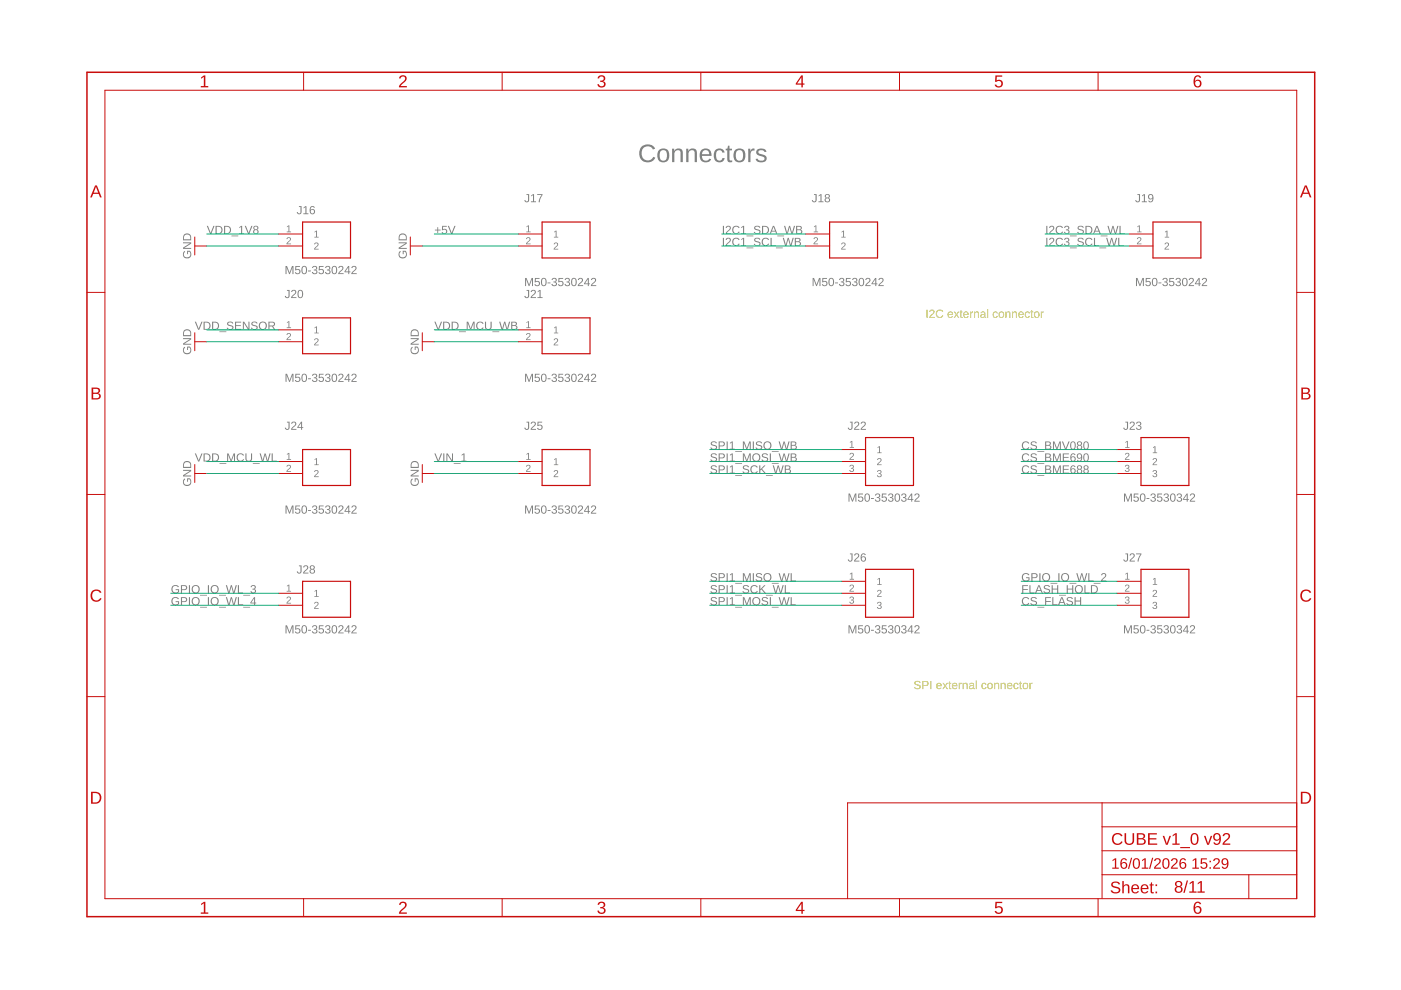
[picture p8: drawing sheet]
<svg xmlns="http://www.w3.org/2000/svg" width="297mm" height="210mm" viewBox="0 0 297 210" stroke-linecap="round" stroke-linejoin="round" font-family="sans-serif">
<g fill="#c8c832">
<path d="M194 144.5a.8 .8 0 0 1 1.2 .3h-.3a.4 .4 0 0 0-.4-.3 .4 .4 0 0 0-.3 .5l.2 .1a.57 .57 0 0 1 .7 .2 .57 .57 0 0 1-.2 .8h-.4a.63 .63 0 0 1-.7-.4l.2-.1a.46 .46 0 0 0 .5 .4 .46 .46 0 0 0 .4-.5l-.4-.2a.49 .49 0 0 1-.6-.2 .49 .49 0 0 1 .1-.6zM195.5 144.4h.8a.53 .53 0 0 1 .6 .5 .53 .53 0 0 1-.6 .5h-.5v.7h-.3zM195.8 144.6v.7l.7-.1a.35 .35 0 0 0 0-.6zM197.2 144.4h.3v1.7h-.3zM198.6 144.9a.6 .6 0 0 1 .8-.1 .6 .6 0 0 1 .3 .7h-1a.38 .38 0 0 0 .3 .4 .38 .38 0 0 0 .4-.1h.2a.67 .67 0 0 1-1 .1 .67 .67 0 0 1 0-1zM198.8 145l-.1 .3h.7l-.2-.4zM199.8 144.8h.3l.3 .5 .3-.5h.3l-.5 .6 .5 .7h-.2l-.4-.5-.4 .5h-.2l.5-.7zM201.3 144.5h.1v.3h.3v.1h-.3v.9l.3 .3-.5-.1v-1.1h-.1v-.1h.1zM202 144.9a.6 .6 0 0 1 .7-.1 .6 .6 0 0 1 .3 .7h-.9a.38 .38 0 0 0 .2 .4 .38 .38 0 0 0 .5-.1h.2a.67 .67 0 0 1-1 .1 .67 .67 0 0 1 0-1zM202.2 145l-.1 .3h.7l-.2-.4zM203.3 144.8h.2v.3l.1-.3h.3v.2h-.2l-.2 .2v.9h-.2zM204.1 144.8h.2v.2a.44 .44 0 0 1 .5-.2 .44 .44 0 0 1 .4 .4v.9h-.3v-.8a.32 .32 0 0 0-.3-.4 .32 .32 0 0 0-.3 .4v.8h-.2zM205.6 144.9l.4-.1a.42 .42 0 0 1 .5 .4v.7l.2 .2h-.3l-.1-.2a.45 .45 0 0 1-.5 .3 .45 .45 0 0 1-.4-.6 .45 .45 0 0 1 .6-.3h.3a.3 .3 0 0 0-.2-.4 .3 .3 0 0 0-.4 .2h-.2zM205.7 145.7a.32 .32 0 0 0 .6 0 .32 .32 0 0 0-.6 0zM206.9 144.3h.2v1.8h-.2zM208.2 144.9l.6-.1 .3 .4h-.2l-.2-.3a.46 .46 0 0 0-.5 .6 .46 .46 0 0 0 .7 .3l.2-.1a.61 .61 0 0 1-.9 .3 .61 .61 0 0 1-.1-.9zM209.5 144.9a.64 .64 0 0 1 .9 .1 .64 .64 0 0 1-.1 .9 .64 .64 0 0 1-.9-.1zM209.6 145v.7l.1 .2a.49 .49 0 0 0 .6-.5 .49 .49 0 0 0-.6-.4zM210.8 144.8h.2v.2a.44 .44 0 0 1 .5-.2 .44 .44 0 0 1 .3 .4v.9h-.2v-.8a.32 .32 0 0 0-.3-.4 .32 .32 0 0 0-.3 .4v.8h-.2zM212.2 144.8h.2v.2a.44 .44 0 0 1 .5-.2 .44 .44 0 0 1 .3 .4v.9h-.2v-.8a.32 .32 0 0 0-.4-.4 .32 .32 0 0 0-.2 .4v.8h-.2zM213.6 144.9a.6 .6 0 0 1 .8-.1 .6 .6 0 0 1 .3 .7h-1a.38 .38 0 0 0 .3 .4 .38 .38 0 0 0 .4-.1h.2a.67 .67 0 0 1-1 .1 .67 .67 0 0 1 0-1zM213.8 145l-.1 .3h.7l-.2-.4zM215 144.9l.6-.1 .3 .4h-.2l-.2-.3a.46 .46 0 0 0-.5 .6 .46 .46 0 0 0 .7 .3l.3-.1a.61 .61 0 0 1-.9 .3 .61 .61 0 0 1-.2-.9zM216.3 144.5h.1v.3h.3v.1h-.3v.9l.3 .3-.5-.1v-1.1h-.1v-.1h.1zM217 144.9a.64 .64 0 0 1 .9 .1 .64 .64 0 0 1-.1 .9 .64 .64 0 0 1-.9-.1zM217.1 145v.7l.1 .2a.49 .49 0 0 0 .6-.5 .49 .49 0 0 0-.6-.4zM218.3 144.8h.2v.3l.1-.3h.3v.2h-.2l-.2 .2v.9h-.2z"/>
<path d="M196.4 65.7h.3v1.7h-.3zM197.2 65.8a.55 .55 0 0 1 .9 .1 .55 .55 0 0 1-.3 .8l-.5 .5h.9v.2h-1.2l.1-.3 .5-.5a.37 .37 0 0 0 .3-.5 .37 .37 0 0 0-.6-.1l-.3 .1zM198.6 65.9a.86 .86 0 0 1 1.4 .2h-.2a.63 .63 0 0 0-1 0 .63 .63 0 0 0 .1 .9 .63 .63 0 0 0 .9-.1l.2 .1a.88 .88 0 0 1-1.3 .2 .88 .88 0 0 1-.1-1.3zM201 66.2a.6 .6 0 0 1 .8-.1 .6 .6 0 0 1 .3 .7h-1a.38 .38 0 0 0 .3 .4 .38 .38 0 0 0 .4-.2l.2 .1a.67 .67 0 0 1-1 .1 .67 .67 0 0 1 0-1zM201.2 66.3l-.1 .3h.7l-.2-.4zM202.2 66.1h.3l.3 .5 .3-.5h.3l-.5 .6 .5 .7h-.2l-.4-.6-.4 .6h-.2l.5-.7zM203.7 65.8h.1v.3h.3v.1h-.3v.9l.3 .3-.5-.1v-1.1h-.1v-.1h.1zM204.4 66.2a.6 .6 0 0 1 .7-.1 .6 .6 0 0 1 .3 .7h-.9a.38 .38 0 0 0 .2 .4 .38 .38 0 0 0 .5-.2l.2 .1a.67 .67 0 0 1-1 .1 .67 .67 0 0 1 0-1zM204.6 66.3l-.1 .3h.7l-.2-.4zM205.7 66.1h.2v.2l.1-.2h.3v.2h-.2l-.2 .2v.9h-.2zM206.5 66.1h.2v.2a.44 .44 0 0 1 .5-.2 .44 .44 0 0 1 .4 .4v.9h-.3v-.9a.32 .32 0 0 0-.3-.3 .32 .32 0 0 0-.3 .4v.8h-.2zM208 66.2l.4-.2a.42 .42 0 0 1 .5 .5v.6l.2 .3h-.3l-.1-.3a.45 .45 0 0 1-.5 .3 .45 .45 0 0 1-.4-.5 .45 .45 0 0 1 .6-.3h.3a.3 .3 0 0 0-.2-.4 .3 .3 0 0 0-.4 .2h-.2zM208.1 67a.32 .32 0 0 0 .6 0 .32 .32 0 0 0-.6 0zM209.3 65.6h.2v1.8h-.2zM210.6 66.2l.6-.1 .3 .3-.2 .1-.2-.3a.46 .46 0 0 0-.5 .6 .46 .46 0 0 0 .7 .3l.2-.1a.61 .61 0 0 1-.9 .3 .61 .61 0 0 1-.1-.9zM211.9 66.2a.64 .64 0 0 1 .9 .1 .64 .64 0 0 1-.1 .9 .64 .64 0 0 1-.9-.1zM212 66.3v.7l.1 .2a.49 .49 0 0 0 .6-.5 .49 .49 0 0 0-.6-.5zM213.2 66.1h.2v.2a.44 .44 0 0 1 .5-.2 .44 .44 0 0 1 .3 .4v.9h-.2v-.9a.32 .32 0 0 0-.3-.3 .32 .32 0 0 0-.3 .4v.8h-.2zM214.6 66.1h.2v.2a.44 .44 0 0 1 .5-.2 .44 .44 0 0 1 .3 .4v.9h-.2v-.9a.32 .32 0 0 0-.4-.3 .32 .32 0 0 0-.2 .4v.8h-.2zM216 66.2a.6 .6 0 0 1 .8-.1 .6 .6 0 0 1 .3 .7h-1a.38 .38 0 0 0 .3 .4 .38 .38 0 0 0 .4-.2l.2 .1a.67 .67 0 0 1-1 .1 .67 .67 0 0 1 0-1zM216.2 66.3l-.1 .3h.7l-.2-.4zM217.4 66.2l.6-.1 .3 .3-.2 .1-.2-.3a.46 .46 0 0 0-.5 .6 .46 .46 0 0 0 .7 .3l.3-.1a.61 .61 0 0 1-.9 .3 .61 .61 0 0 1-.2-.9zM218.7 65.8h.1v.3h.3v.1h-.3v.9l.3 .3-.5-.1v-1.1h-.1v-.1h.1zM219.4 66.2a.64 .64 0 0 1 .9 .1 .64 .64 0 0 1-.1 .9 .64 .64 0 0 1-.9-.1zM219.5 66.3v.7l.1 .2a.49 .49 0 0 0 .6-.5 .49 .49 0 0 0-.6-.5zM220.7 66.1h.2v.2l.1-.2h.3v.2h-.2l-.2 .2v.9h-.2z"/>
</g>
<g fill="#808080">
<path d="M66.7 49.1l.5-.2v1.3h.4v.2h-1v-.2h.4v-1.1l-.3 .2z"/>
<path d="M60.8 48l.6-.2v1.3h.3v.2h-.9v-.2h.4v-1.1l-.4 .2z"/>
<path d="M66.8 51.5a.5 .5 0 0 1 .7 .2 .5 .5 0 0 1-.4 .7l-.3 .4h.8v.1h-1l.5-.7a.3 .3 0 0 0 .2-.5 .3 .3 0 0 0-.5 .1h-.2z"/>
<path d="M60.9 50.4a.5 .5 0 0 1 .8 .2 .5 .5 0 0 1-.5 .7l-.3 .3h.8v.2h-1l.6-.7a.3 .3 0 0 0 .1-.5 .3 .3 0 0 0-.5 .1h-.2z"/>
<path d="M247 49.1l.5-.2v1.3h.4v.2h-.9v-.2h.3v-1.1l-.3 .2z"/>
<path d="M241.1 48l.6-.2v1.3h.3v.2h-.9v-.2h.4v-1.1l-.4 .2z"/>
<path d="M247.1 51.5a.5 .5 0 0 1 .7 .2 .5 .5 0 0 1-.4 .7l-.3 .4h.8v.1h-1l.5-.7a.3 .3 0 0 0 .2-.5 .3 .3 0 0 0-.5 .1h-.2z"/>
<path d="M241.2 50.4a.5 .5 0 0 1 .8 .2 .5 .5 0 0 1-.5 .7l-.3 .3h.8v.2h-1l.6-.7a.3 .3 0 0 0 .2-.5 .3 .3 0 0 0-.6 .1h-.1z"/>
<path d="M178.4 49.1l.6-.2v1.3h.3v.2h-.9v-.2h.4v-1.1l-.4 .2z"/>
<path d="M172.6 48l.5-.2v1.3h.4v.2h-1v-.2h.4v-1.1l-.3 .2z"/>
<path d="M178.5 51.5a.5 .5 0 0 1 .8 .2 .5 .5 0 0 1-.5 .7l-.3 .4h.8v.1h-1l.6-.7a.3 .3 0 0 0 .1-.5 .3 .3 0 0 0-.5 .1h-.2z"/>
<path d="M172.6 50.4a.5 .5 0 0 1 .8 .2 .5 .5 0 0 1-.4 .7l-.3 .3h.7v.2h-.9l.5-.7a.3 .3 0 0 0 .2-.5 .3 .3 0 0 0-.5 .1h-.2z"/>
<path d="M186 94.8l.6-.2v1.3h.3v.2h-.9v-.2h.4v-1.1l-.4 .2z"/>
<path d="M180.2 93.7l.5-.2v1.3h.4v.2h-1v-.2h.4v-1.1l-.3 .2z"/>
<path d="M186.1 97.2a.5 .5 0 0 1 .8 .3 .5 .5 0 0 1-.4 .6l-.3 .4h.7v.1h-.9l.5-.7a.3 .3 0 0 0 .2-.5 .3 .3 0 0 0-.5 .1h-.2z"/>
<path d="M180.3 96.1a.5 .5 0 0 1 .7 .2 .5 .5 0 0 1-.4 .7l-.3 .3h.8v.2h-1l.5-.7a.3 .3 0 0 0 .2-.5 .3 .3 0 0 0-.5 .1h-.2z"/>
<path d="M186.1 99.8a.43 .43 0 0 1 .7-.1 .43 .43 0 0 1-.2 .7 .39 .39 0 0 1 .3 .5 .39 .39 0 0 1-.5 .3l-.4-.2-.1-.2h.2a.3 .3 0 0 0 .4 .2 .3 .3 0 0 0 .2-.4l-.4-.1v-.2a.29 .29 0 0 0 .4-.1 .29 .29 0 0 0-.2-.4 .29 .29 0 0 0-.4 .3l-.2-.1z"/>
<path d="M180.2 98.6a.43 .43 0 0 1 .7 0 .43 .43 0 0 1-.2 .7 .39 .39 0 0 1 .4 .5 .39 .39 0 0 1-.5 .3l-.5-.3v-.1l.2-.1a.3 .3 0 0 0 .4 .3 .3 .3 0 0 0 .1-.5h-.4v-.2a.29 .29 0 0 0 .4-.1 .29 .29 0 0 0-.2-.4 .29 .29 0 0 0-.3 .2h-.2z"/>
<path d="M117.5 49.1l.5-.2v1.3h.4v.2h-1v-.2h.4v-1.1l-.3 .2z"/>
<path d="M111.6 48l.5-.2v1.3h.4v.2h-.9v-.2h.4v-1.1l-.4 .2z"/>
<path d="M117.5 51.5a.5 .5 0 0 1 .8 .2 .5 .5 0 0 1-.4 .7l-.3 .4h.8v.1h-1l.5-.7a.3 .3 0 0 0 .2-.5 .3 .3 0 0 0-.5 .1h-.2z"/>
<path d="M111.7 50.4a.5 .5 0 0 1 .8 .2 .5 .5 0 0 1-.5 .7l-.3 .3h.8v.2h-1l.6-.7a.3 .3 0 0 0 .1-.5 .3 .3 0 0 0-.5 .1h-.2z"/>
<path d="M244.5 94.8l.5-.2v1.3h.3v.2h-.9v-.2h.4v-1.1l-.3 .2z"/>
<path d="M238.6 93.7l.5-.2v1.3h.4v.2h-.9v-.2h.3v-1.1l-.3 .2z"/>
<path d="M244.5 97.2a.5 .5 0 0 1 .8 .3 .5 .5 0 0 1-.4 .6l-.3 .4h.7v.1h-.9l.5-.7a.3 .3 0 0 0 .2-.5 .3 .3 0 0 0-.5 .1h-.2z"/>
<path d="M238.7 96.1a.5 .5 0 0 1 .7 .2 .5 .5 0 0 1-.4 .7l-.3 .3h.8v.2h-1l.5-.7a.3 .3 0 0 0 .2-.5 .3 .3 0 0 0-.5 .1h-.2z"/>
<path d="M244.5 99.8a.43 .43 0 0 1 .7-.1 .43 .43 0 0 1-.2 .7 .39 .39 0 0 1 .3 .5 .39 .39 0 0 1-.5 .3l-.4-.2-.1-.2h.2a.3 .3 0 0 0 .4 .2 .3 .3 0 0 0 .2-.4l-.4-.1v-.2a.29 .29 0 0 0 .4-.1 .29 .29 0 0 0-.2-.4 .29 .29 0 0 0-.4 .3l-.1-.1z"/>
<path d="M238.7 98.6a.43 .43 0 0 1 .6 0 .43 .43 0 0 1-.2 .7 .39 .39 0 0 1 .4 .5 .39 .39 0 0 1-.5 .3l-.5-.3v-.1l.2-.1a.3 .3 0 0 0 .4 .3 .3 .3 0 0 0 .1-.5h-.4v-.2a.29 .29 0 0 0 .4-.1 .29 .29 0 0 0-.2-.4 .29 .29 0 0 0-.3 .2h-.2z"/>
<path d="M186 122.8l.6-.3v1.4h.3v.1h-.9v-.1h.4v-1.2l-.4 .3z"/>
<path d="M180.2 121.7l.5-.3v1.3h.4v.2h-1v-.2h.4v-1.1l-.3 .2z"/>
<path d="M186.1 125.2a.5 .5 0 0 1 .8 .2 .5 .5 0 0 1-.4 .7l-.3 .3h.7v.2h-.9l.5-.8a.3 .3 0 0 0 .2-.5 .3 .3 0 0 0-.5 .2l-.2-.1z"/>
<path d="M180.3 124a.5 .5 0 0 1 .7 .3 .5 .5 0 0 1-.4 .6l-.3 .4h.8v.1h-1l.5-.7a.3 .3 0 0 0 .2-.5 .3 .3 0 0 0-.5 .1h-.2z"/>
<path d="M186.1 127.7a.43 .43 0 0 1 .7 0 .43 .43 0 0 1-.2 .6 .39 .39 0 0 1 .3 .5 .39 .39 0 0 1-.5 .3l-.4-.2-.1-.2h.2a.3 .3 0 0 0 .4 .3 .3 .3 0 0 0 .2-.5l-.4-.1v-.1a.29 .29 0 0 0 .4-.2 .29 .29 0 0 0-.2-.4 .29 .29 0 0 0-.4 .3h-.2z"/>
<path d="M180.2 126.6a.43 .43 0 0 1 .7 0 .43 .43 0 0 1-.2 .6 .39 .39 0 0 1 .4 .5 .39 .39 0 0 1-.5 .3l-.5-.2v-.2h.2a.3 .3 0 0 0 .4 .2 .3 .3 0 0 0 .1-.4l-.4-.1v-.2a.29 .29 0 0 0 .4-.1 .29 .29 0 0 0-.2-.4 .29 .29 0 0 0-.3 .3h-.2z"/>
<path d="M244.5 122.8l.5-.3v1.4h.3v.1h-.9v-.1h.4v-1.2l-.3 .3z"/>
<path d="M238.6 121.7l.5-.3v1.3h.4v.2h-.9v-.2h.3v-1.1l-.3 .2z"/>
<path d="M244.5 125.2a.5 .5 0 0 1 .8 .2 .5 .5 0 0 1-.4 .7l-.3 .3h.7v.2h-.9l.5-.8a.3 .3 0 0 0 .2-.5 .3 .3 0 0 0-.5 .2l-.2-.1z"/>
<path d="M238.7 124a.5 .5 0 0 1 .7 .3 .5 .5 0 0 1-.4 .6l-.3 .4h.8v.1h-1l.5-.7a.3 .3 0 0 0 .2-.5 .3 .3 0 0 0-.5 .1h-.2z"/>
<path d="M244.5 127.7a.43 .43 0 0 1 .7 0 .43 .43 0 0 1-.2 .6 .39 .39 0 0 1 .3 .5 .39 .39 0 0 1-.5 .3l-.4-.2-.1-.2h.2a.3 .3 0 0 0 .4 .3 .3 .3 0 0 0 .2-.5l-.4-.1v-.1a.29 .29 0 0 0 .4-.2 .29 .29 0 0 0-.2-.4 .29 .29 0 0 0-.4 .3h-.1z"/>
<path d="M238.7 126.6a.43 .43 0 0 1 .6 0 .43 .43 0 0 1-.2 .6 .39 .39 0 0 1 .4 .5 .39 .39 0 0 1-.5 .3l-.5-.2v-.2h.2a.3 .3 0 0 0 .4 .2 .3 .3 0 0 0 .1-.4l-.4-.1v-.2a.29 .29 0 0 0 .4-.1 .29 .29 0 0 0-.2-.4 .29 .29 0 0 0-.3 .3h-.2z"/>
<path d="M66.7 125.3l.5-.2v1.3h.4v.2h-1v-.2h.4v-1.1l-.3 .2z"/>
<path d="M60.8 124.2l.6-.2v1.3h.3v.1h-.9v-.1h.4v-1.2l-.4 .3z"/>
<path d="M66.8 127.7a.5 .5 0 0 1 .7 .2 .5 .5 0 0 1-.4 .7l-.3 .3h.8v.2h-1l.5-.7a.3 .3 0 0 0 .2-.5 .3 .3 0 0 0-.5 .1h-.2z"/>
<path d="M60.9 126.6a.5 .5 0 0 1 .8 .2 .5 .5 0 0 1-.5 .7l-.3 .3h.8v.2h-1l.6-.7a.3 .3 0 0 0 .1-.5 .3 .3 0 0 0-.5 .1h-.2z"/>
<path d="M66.7 69.5l.5-.3v1.3h.4v.2h-1v-.2h.4v-1.1l-.3 .2z"/>
<path d="M60.8 68.3l.6-.2v1.3h.3v.2h-.9v-.2h.4v-1.1l-.4 .2z"/>
<path d="M66.8 71.8a.5 .5 0 0 1 .7 .3 .5 .5 0 0 1-.4 .6l-.3 .4h.8v.1h-1l.5-.7a.3 .3 0 0 0 .2-.5 .3 .3 0 0 0-.5 .1h-.2z"/>
<path d="M60.9 70.7a.5 .5 0 0 1 .8 .2 .5 .5 0 0 1-.5 .7l-.3 .3h.8v.2h-1l.6-.7a.3 .3 0 0 0 .1-.5 .3 .3 0 0 0-.5 .1h-.2z"/>
<path d="M117.5 69.5l.5-.3v1.3h.4v.2h-1v-.2h.4v-1.1l-.3 .2z"/>
<path d="M111.6 68.3l.5-.2v1.3h.4v.2h-.9v-.2h.4v-1.1l-.4 .2z"/>
<path d="M117.5 71.8a.5 .5 0 0 1 .8 .3 .5 .5 0 0 1-.4 .6l-.3 .4h.8v.1h-1l.5-.7a.3 .3 0 0 0 .2-.5 .3 .3 0 0 0-.5 .1h-.2z"/>
<path d="M111.7 70.7a.5 .5 0 0 1 .8 .2 .5 .5 0 0 1-.5 .7l-.3 .3h.8v.2h-1l.6-.7a.3 .3 0 0 0 .1-.5 .3 .3 0 0 0-.5 .1h-.2z"/>
<path d="M66.7 97.4l.5-.3v1.4h.4v.1h-1v-.1h.4v-1.2l-.3 .3z"/>
<path d="M60.8 96.3l.6-.3v1.3h.3v.2h-.9v-.2h.4v-1.1l-.4 .2z"/>
<path d="M66.8 99.8a.5 .5 0 0 1 .7 .2 .5 .5 0 0 1-.4 .7l-.3 .3h.8v.2h-1l.5-.8a.3 .3 0 0 0 .2-.5 .3 .3 0 0 0-.5 .2h-.2z"/>
<path d="M60.9 98.7a.5 .5 0 0 1 .8 .2 .5 .5 0 0 1-.5 .7l-.3 .3h.8v.1h-1l.6-.7a.3 .3 0 0 0 .1-.5 .3 .3 0 0 0-.5 .2l-.2-.1z"/>
<path d="M117.5 97.4l.5-.3v1.4h.4v.1h-1v-.1h.4v-1.2l-.3 .3z"/>
<path d="M111.6 96.3l.5-.3v1.3h.4v.2h-.9v-.2h.4v-1.1l-.4 .2z"/>
<path d="M117.5 99.8a.5 .5 0 0 1 .8 .2 .5 .5 0 0 1-.4 .7l-.3 .3h.8v.2h-1l.5-.8a.3 .3 0 0 0 .2-.5 .3 .3 0 0 0-.5 .2h-.2z"/>
<path d="M111.7 98.7a.5 .5 0 0 1 .8 .2 .5 .5 0 0 1-.5 .7l-.3 .3h.8v.1h-1l.6-.7a.3 .3 0 0 0 .1-.5 .3 .3 0 0 0-.5 .2l-.2-.1z"/>
<path d="M136 31.1a1.86 1.86 0 0 1 2.9 .4l-.5 .2a1.32 1.32 0 0 0-1.7-.5 1.32 1.32 0 0 0-.6 1.6 1.29 1.29 0 0 0 1 1.2 1.29 1.29 0 0 0 1.4-.8l.4 .2a1.86 1.86 0 0 1-2.5 .8 1.86 1.86 0 0 1-.8-2.5zM139.8 31.7a1.34 1.34 0 0 1 1.7 0 1.34 1.34 0 0 1 .4 1.6 1.27 1.27 0 0 1-1.5 1.1 1.27 1.27 0 0 1-1-1.4l.2-1zM140.2 32a1.52 1.52 0 0 0 .2 2l.2 .1a.85 .85 0 0 0 .8-1.1 .82 .82 0 0 0-.2-1 .82 .82 0 0 0-1 0zM142.5 31.5h.4l.1 .5a.96 .96 0 0 1 1-.5 .96 .96 0 0 1 .8 1v1.9h-.5v-1.8a.68 .68 0 0 0-.8-.8 .68 .68 0 0 0-.5 .9v1.7h-.5zM145.5 31.5h.4v.5a.96 .96 0 0 1 1.1-.5 .96 .96 0 0 1 .8 1v1.9h-.5v-1.8a.68 .68 0 0 0-.8-.8 .68 .68 0 0 0-.5 .9v1.7h-.5zM148.7 31.9a1.29 1.29 0 0 1 1.5-.3 1.29 1.29 0 0 1 .7 1.5h-2.1a.83 .83 0 0 0 .5 .9 .83 .83 0 0 0 1.1-.4l.4 .2a1.35 1.35 0 0 1-1.8 .5 1.35 1.35 0 0 1-.6-1.7zM149.1 32.1l-.3 .6h1.6a.77 .77 0 0 0-.5-.8 .77 .77 0 0 0-.8 .2zM151.6 31.9a1.16 1.16 0 0 1 2 .4l-.5 .1a.66 .66 0 0 0-.7-.5 .66 .66 0 0 0-.6 .7v.3a.76 .76 0 0 0 .3 1 .76 .76 0 0 0 1-.1l.1-.3h.4a1.19 1.19 0 0 1-1.4 .9 1.19 1.19 0 0 1-.9-1.4zM154.4 30.9h.3v.6h.5v.4h-.5v1.9l.1 .2h.4v.4h-.4a.54 .54 0 0 1-.6-.6v-1.9h-.3v-.4h.3zM156 31.7a1.34 1.34 0 0 1 1.6 0 1.34 1.34 0 0 1 .4 1.6 1.27 1.27 0 0 1-1.4 1.1 1.27 1.27 0 0 1-1.1-1.4l.2-1zM156.3 32a1.52 1.52 0 0 0 .2 2l.3 .1a.85 .85 0 0 0 .7-1.1 .82 .82 0 0 0-.2-1 .82 .82 0 0 0-1 0zM158.6 31.5h.5v.6a.68 .68 0 0 1 .9-.6v.4a.71 .71 0 0 0-.8 .2 .71 .71 0 0 0-.1 .8v1.5h-.5zM160.6 31.7a1.29 1.29 0 0 1 1.9 .5h-.4a.69 .69 0 0 0-.7-.4 .69 .69 0 0 0-.6 .5l.5 .4a1.06 1.06 0 0 1 1.2 1.1 1.35 1.35 0 0 1-2.3-.1l.4-.1a.83 .83 0 0 0 1.5 0 1.91 1.91 0 0 0-1.4-.7l-.4-.6z"/>
<path d="M60.5 56.4h.3l.6 1.5 .5-1.5h.3v1.7h-.2v-1.5l-.5 1.5h-.2l-.6-1.5 .1 1.5h-.3zM62.6 56.4h1v.2h-.8v.5a.59 .59 0 0 1 .8 .3 .59 .59 0 0 1-.3 .8 .59 .59 0 0 1-.8-.5h.2a.38 .38 0 0 0 .6 .2 .38 .38 0 0 0 .1-.6 .38 .38 0 0 0-.6 0h-.2zM64.2 56.5a.64 .64 0 0 1 .7 0 .64 .64 0 0 1 .2 .8 .64 .64 0 0 1-.6 .8 .64 .64 0 0 1-.6-.8zM64.3 56.6a.97 .97 0 0 0 .2 1.4 .86 .86 0 0 0 0-1.4zM65.3 57.4h.6v.2h-.6zM66.3 56.5a.5 .5 0 0 1 .8 0 .5 .5 0 0 1-.2 .7 .51 .51 0 0 1 .2 .8 .51 .51 0 0 1-.8 0l-.2-.3h.3a.35 .35 0 0 0 .4 .3 .35 .35 0 0 0 .2-.6l-.5-.1v-.2a.33 .33 0 0 0 .5-.1 .33 .33 0 0 0-.2-.5 .33 .33 0 0 0-.4 .3h-.2zM67.6 56.4h1v.2h-.8v.5a.59 .59 0 0 1 .8 .3 .59 .59 0 0 1-.3 .8 .59 .59 0 0 1-.8-.5h.2a.38 .38 0 0 0 .6 .2 .38 .38 0 0 0 .1-.6 .38 .38 0 0 0-.6 0h-.2zM69.1 56.5a.5 .5 0 0 1 .8 0 .5 .5 0 0 1-.2 .7 .51 .51 0 0 1 .2 .8 .51 .51 0 0 1-.8 0l-.2-.3h.2a.35 .35 0 0 0 .5 .3 .35 .35 0 0 0 .2-.6l-.5-.1v-.2a.33 .33 0 0 0 .5-.1 .33 .33 0 0 0-.2-.5 .33 .33 0 0 0-.4 .3h-.3zM70.6 56.5a.64 .64 0 0 1 .7 0 .64 .64 0 0 1 .2 .8 .64 .64 0 0 1-.6 .8 .64 .64 0 0 1-.6-.8zM70.7 56.6a.97 .97 0 0 0 .2 1.4 .86 .86 0 0 0 0-1.4zM71.9 56.5a.55 .55 0 0 1 .8 .1 .55 .55 0 0 1-.3 .8l-.4 .5h.8v.2h-1.1l.1-.3 .4-.5a.37 .37 0 0 0 .4-.5 .37 .37 0 0 0-.6-.1l-.3 .1zM73.8 56.4h.2v1.2h.3v.1h-.3v.4h-.2v-.4h-.8zM73.8 56.6l-.6 1h.6zM74.7 56.5a.55 .55 0 0 1 .8 .1 .55 .55 0 0 1-.3 .8l-.5 .5h.9v.2h-1.1l.1-.3 .4-.5a.37 .37 0 0 0 .4-.5 .37 .37 0 0 0-.6-.1l-.3 .1z"/>
<path d="M240.9 58.9h.3l.5 1.5 .5-1.5h.3v1.8h-.2v-1.6l-.5 1.6h-.2l-.5-1.6v1.6h-.2zM242.9 58.9h1v.2h-.8v.6a.59 .59 0 0 1 .8 .2 .59 .59 0 0 1-.3 .8 .59 .59 0 0 1-.8-.4l.2-.1a.38 .38 0 0 0 .6 .2 .38 .38 0 0 0 .1-.6 .38 .38 0 0 0-.6 .1h-.2zM244.5 59a.64 .64 0 0 1 .7 .1 .64 .64 0 0 1 .2 .7 .64 .64 0 0 1-.6 .9 .64 .64 0 0 1-.6-.9zM244.6 59.1a.97 .97 0 0 0 .2 1.4 .86 .86 0 0 0 0-1.4zM245.6 59.9h.6v.2h-.6zM246.6 59a.5 .5 0 0 1 .8 0 .5 .5 0 0 1-.2 .8 .51 .51 0 0 1 .2 .8 .51 .51 0 0 1-.8 0l-.2-.4h.3a.35 .35 0 0 0 .4 .3 .35 .35 0 0 0 .2-.5l-.5-.1v-.2a.33 .33 0 0 0 .5-.2 .33 .33 0 0 0-.2-.4 .33 .33 0 0 0-.4 .3h-.2zM247.9 58.9h1v.2h-.8v.6a.59 .59 0 0 1 .8 .2 .59 .59 0 0 1-.3 .8 .59 .59 0 0 1-.8-.4l.2-.1a.38 .38 0 0 0 .6 .2 .38 .38 0 0 0 .1-.6 .38 .38 0 0 0-.6 .1h-.2zM249.4 59a.5 .5 0 0 1 .8 0 .5 .5 0 0 1-.2 .8 .51 .51 0 0 1 .2 .8 .51 .51 0 0 1-.8 0l-.2-.4h.2a.35 .35 0 0 0 .5 .3 .35 .35 0 0 0 .2-.5l-.5-.1v-.2a.33 .33 0 0 0 .5-.2 .33 .33 0 0 0-.2-.4 .33 .33 0 0 0-.4 .3h-.3zM250.9 59a.64 .64 0 0 1 .7 .1 .64 .64 0 0 1 .2 .7 .64 .64 0 0 1-.6 .9 .64 .64 0 0 1-.6-.9zM251 59.1a.97 .97 0 0 0 .2 1.4 .86 .86 0 0 0 0-1.4zM252.2 59a.55 .55 0 0 1 .9 .2 .55 .55 0 0 1-.3 .8l-.5 .5h.9v.2h-1.2l.1-.3 .5-.5a.37 .37 0 0 0 .3-.5 .37 .37 0 0 0-.6-.1l-.3 .1zM254.1 58.9h.3v1.2h.2v.2h-.2v.4h-.3v-.4h-.8zM254.1 59.2l-.6 .9h.6zM255 59a.55 .55 0 0 1 .8 .2 .55 .55 0 0 1-.3 .8l-.5 .5h.9v.2h-1.1l.1-.3 .4-.5a.37 .37 0 0 0 .4-.5 .37 .37 0 0 0-.6-.1l-.3 .1z"/>
<path d="M172.3 58.9h.3l.5 1.5 .6-1.5h.3v1.8h-.3l.1-1.6-.6 1.6h-.2l-.5-1.6v1.6h-.2zM174.4 58.9h.9v.2h-.7l-.1 .6a.59 .59 0 0 1 .9 .2 .59 .59 0 0 1-.4 .8 .59 .59 0 0 1-.7-.4l.2-.1a.38 .38 0 0 0 .5 .2 .38 .38 0 0 0 .1-.6 .38 .38 0 0 0-.6 .1h-.2zM175.9 59a.64 .64 0 0 1 .8 .1 .64 .64 0 0 1 .1 .7 .64 .64 0 0 1-.6 .9 .64 .64 0 0 1-.6-.9zM176.1 59.1a.97 .97 0 0 0 .1 1.4 .86 .86 0 0 0 0-1.4zM177 59.9h.7v.2h-.7zM178.1 59a.5 .5 0 0 1 .8 0 .5 .5 0 0 1-.3 .8 .51 .51 0 0 1 .3 .8 .51 .51 0 0 1-.9 0l-.1-.4h.2a.35 .35 0 0 0 .5 .3 .35 .35 0 0 0 .1-.5l-.4-.1v-.2a.33 .33 0 0 0 .5-.2 .33 .33 0 0 0-.3-.4 .33 .33 0 0 0-.4 .3h-.2zM179.4 58.9h.9v.2h-.7l-.1 .6a.59 .59 0 0 1 .9 .2 .59 .59 0 0 1-.4 .8 .59 .59 0 0 1-.7-.4l.2-.1a.38 .38 0 0 0 .5 .2 .38 .38 0 0 0 .1-.6 .38 .38 0 0 0-.6 .1h-.2zM180.8 59a.5 .5 0 0 1 .9 0 .5 .5 0 0 1-.3 .8 .51 .51 0 0 1 .3 .8 .51 .51 0 0 1-.9 0l-.2-.4h.3a.35 .35 0 0 0 .4 .3 .35 .35 0 0 0 .2-.5l-.4-.1v-.2a.33 .33 0 0 0 .4-.2 .33 .33 0 0 0-.2-.4 .33 .33 0 0 0-.4 .3h-.2zM182.3 59a.64 .64 0 0 1 .7 .1 .64 .64 0 0 1 .2 .7 .64 .64 0 0 1-.6 .9 .64 .64 0 0 1-.6-.9zM182.5 59.1a.97 .97 0 0 0 .1 1.4 .86 .86 0 0 0 0-1.4zM183.6 59a.55 .55 0 0 1 .9 .2 .55 .55 0 0 1-.3 .8l-.5 .5h.9v.2h-1.1v-.3l.5-.5a.37 .37 0 0 0 .3-.5 .37 .37 0 0 0-.6-.1l-.2 .1zM185.6 58.9h.2v1.2h.2v.2h-.2v.4h-.2v-.4h-.8zM185.6 59.2l-.6 .9h.6zM186.4 59a.55 .55 0 0 1 .9 .2 .55 .55 0 0 1-.3 .8l-.5 .5h.9v.2h-1.2l.1-.3 .5-.5a.37 .37 0 0 0 .3-.5 .37 .37 0 0 0-.6-.1l-.3 .1z"/>
<path d="M179.9 104.6h.3l.5 1.5 .6-1.5h.3v1.8h-.2v-1.5l-.6 1.5h-.1l-.6-1.5v1.5h-.2zM182 104.6h1v.2h-.8v.6a.59 .59 0 0 1 .8 .2 .59 .59 0 0 1-.4 .8 .59 .59 0 0 1-.7-.4h.2a.38 .38 0 0 0 .6 .1 .38 .38 0 0 0 0-.6 .38 .38 0 0 0-.6 .1h-.2zM183.5 104.7a.64 .64 0 0 1 .8 .1 .64 .64 0 0 1 .2 .7 .64 .64 0 0 1-.6 .9 .64 .64 0 0 1-.6-.9zM183.7 104.8a.97 .97 0 0 0 .2 1.4 .86 .86 0 0 0 0-1.4zM184.7 105.6h.6v.2h-.6zM185.7 104.7a.5 .5 0 0 1 .8 0 .5 .5 0 0 1-.2 .8 .51 .51 0 0 1 .2 .8 .51 .51 0 0 1-.8 0l-.2-.4h.2a.35 .35 0 0 0 .5 .3 .35 .35 0 0 0 .1-.5l-.4-.1v-.2a.33 .33 0 0 0 .5-.2 .33 .33 0 0 0-.3-.4 .33 .33 0 0 0-.4 .3h-.2zM187 104.6h1v.2h-.8v.6a.59 .59 0 0 1 .8 .2 .59 .59 0 0 1-.4 .8 .59 .59 0 0 1-.7-.4h.2a.38 .38 0 0 0 .6 .1 .38 .38 0 0 0 0-.6 .38 .38 0 0 0-.6 .1h-.2zM188.5 104.7a.5 .5 0 0 1 .8 0 .5 .5 0 0 1-.3 .8 .51 .51 0 0 1 .3 .8 .51 .51 0 0 1-.9 0l-.1-.4h.2a.35 .35 0 0 0 .5 .3 .35 .35 0 0 0 .1-.5l-.4-.1v-.2a.33 .33 0 0 0 .5-.2 .33 .33 0 0 0-.3-.4 .33 .33 0 0 0-.4 .3h-.2zM189.9 104.7a.64 .64 0 0 1 .8 .1 .64 .64 0 0 1 .1 .7 .64 .64 0 0 1-.6 .9 .64 .64 0 0 1-.5-.9zM190.1 104.8a.97 .97 0 0 0 .1 1.4 .86 .86 0 0 0 .1-1.4zM191.2 104.7a.5 .5 0 0 1 .9 0 .5 .5 0 0 1-.3 .8 .51 .51 0 0 1 .3 .8 .51 .51 0 0 1-.9 0l-.2-.4h.3a.35 .35 0 0 0 .4 .3 .35 .35 0 0 0 .2-.5l-.4-.1v-.2a.33 .33 0 0 0 .4-.2 .33 .33 0 0 0-.2-.4 .33 .33 0 0 0-.4 .3h-.2zM193.2 104.6h.2v1.2h.2v.2h-.2v.4h-.2v-.4h-.8zM193.2 104.9l-.6 .9h.6zM194 104.7a.55 .55 0 0 1 .9 .2 .55 .55 0 0 1-.3 .8l-.5 .5h.9v.2h-1.2l.1-.3 .5-.5a.37 .37 0 0 0 .3-.5 .37 .37 0 0 0-.6-.1l-.2 .1z"/>
<path d="M111.3 58.9h.3l.6 1.5 .5-1.5h.3v1.8h-.2v-1.6l-.5 1.6h-.2l-.6-1.6v1.6h-.2zM113.4 58.9h1v.2h-.8v.6a.59 .59 0 0 1 .8 .2 .59 .59 0 0 1-.3 .8 .59 .59 0 0 1-.8-.4l.2-.1a.38 .38 0 0 0 .6 .2 .38 .38 0 0 0 .1-.6 .38 .38 0 0 0-.6 .1h-.2zM115 59a.64 .64 0 0 1 .7 .1 .64 .64 0 0 1 .2 .7 .64 .64 0 0 1-.6 .9 .64 .64 0 0 1-.6-.9zM115.1 59.1a.97 .97 0 0 0 .2 1.4 .86 .86 0 0 0 0-1.4zM116.1 59.9h.6v.2h-.6zM117.1 59a.5 .5 0 0 1 .8 0 .5 .5 0 0 1-.2 .8 .51 .51 0 0 1 .2 .8 .51 .51 0 0 1-.8 0l-.2-.4h.2a.35 .35 0 0 0 .5 .3 .35 .35 0 0 0 .2-.5l-.5-.1v-.2a.33 .33 0 0 0 .5-.2 .33 .33 0 0 0-.2-.4 .33 .33 0 0 0-.4 .3h-.3zM118.4 58.9h1v.2h-.8v.6a.59 .59 0 0 1 .8 .2 .59 .59 0 0 1-.3 .8 .59 .59 0 0 1-.8-.4l.2-.1a.38 .38 0 0 0 .6 .2 .38 .38 0 0 0 .1-.6 .38 .38 0 0 0-.6 .1h-.2zM119.9 59a.5 .5 0 0 1 .8 0 .5 .5 0 0 1-.2 .8 .51 .51 0 0 1 .2 .8 .51 .51 0 0 1-.8 0l-.2-.4h.2a.35 .35 0 0 0 .5 .3 .35 .35 0 0 0 .1-.5l-.4-.1v-.2a.33 .33 0 0 0 .5-.2 .33 .33 0 0 0-.2-.4 .33 .33 0 0 0-.5 .3h-.2zM121.3 59a.64 .64 0 0 1 .8 .1 .64 .64 0 0 1 .2 .7 .64 .64 0 0 1-.6 .9 .64 .64 0 0 1-.6-.9zM121.5 59.1a.97 .97 0 0 0 .2 1.4 .86 .86 0 0 0 0-1.4zM122.7 59a.55 .55 0 0 1 .8 .2 .55 .55 0 0 1-.3 .8l-.5 .5h.9v.2h-1.1l.1-.3 .4-.5a.37 .37 0 0 0 .4-.5 .37 .37 0 0 0-.6-.1l-.3 .1zM124.6 58.9h.2v1.2h.3v.2h-.3v.4h-.2v-.4h-.8zM124.6 59.2l-.6 .9h.6zM125.5 59a.55 .55 0 0 1 .8 .2 .55 .55 0 0 1-.3 .8l-.5 .5h.9v.2h-1.1v-.3l.5-.5a.37 .37 0 0 0 .4-.5 .37 .37 0 0 0-.7-.1l-.2 .1z"/>
<path d="M238.3 104.6h.3l.6 1.5 .5-1.5h.3v1.8h-.2v-1.5l-.6 1.5h-.1l-.6-1.5v1.5h-.2zM240.4 104.6h1v.2h-.8v.6a.59 .59 0 0 1 .8 .2 .59 .59 0 0 1-.4 .8 .59 .59 0 0 1-.7-.4h.2a.38 .38 0 0 0 .6 .1 .38 .38 0 0 0 0-.6 .38 .38 0 0 0-.5 .1h-.3zM241.9 104.7a.64 .64 0 0 1 .8 .1 .64 .64 0 0 1 .2 .7 .64 .64 0 0 1-.6 .9 .64 .64 0 0 1-.6-.9zM242.1 104.8a.97 .97 0 0 0 .2 1.4 .86 .86 0 0 0 0-1.4zM243.1 105.6h.6v.2h-.6zM244.1 104.7a.5 .5 0 0 1 .8 0 .5 .5 0 0 1-.2 .8 .51 .51 0 0 1 .2 .8 .51 .51 0 0 1-.8 0l-.2-.4h.2a.35 .35 0 0 0 .5 .3 .35 .35 0 0 0 .1-.5l-.4-.1v-.2a.33 .33 0 0 0 .5-.2 .33 .33 0 0 0-.2-.4 .33 .33 0 0 0-.5 .3h-.2zM245.4 104.6h1v.2h-.8v.6a.59 .59 0 0 1 .8 .2 .59 .59 0 0 1-.4 .8 .59 .59 0 0 1-.7-.4h.2a.38 .38 0 0 0 .6 .1 .38 .38 0 0 0 0-.6 .38 .38 0 0 0-.5 .1h-.3zM246.9 104.7a.5 .5 0 0 1 .8 0 .5 .5 0 0 1-.3 .8 .51 .51 0 0 1 .3 .8 .51 .51 0 0 1-.8 0l-.2-.4h.2a.35 .35 0 0 0 .5 .3 .35 .35 0 0 0 .1-.5l-.4-.1v-.2a.33 .33 0 0 0 .5-.2 .33 .33 0 0 0-.3-.4 .33 .33 0 0 0-.4 .3h-.2zM248.3 104.7a.64 .64 0 0 1 .8 .1 .64 .64 0 0 1 .2 .7 .64 .64 0 0 1-.6 .9 .64 .64 0 0 1-.6-.9zM248.5 104.8a.97 .97 0 0 0 .2 1.4 .86 .86 0 0 0 0-1.4zM249.7 104.7a.5 .5 0 0 1 .8 0 .5 .5 0 0 1-.3 .8 .51 .51 0 0 1 .3 .8 .51 .51 0 0 1-.9 0l-.2-.4h.3a.35 .35 0 0 0 .4 .3 .35 .35 0 0 0 .2-.5l-.4-.1v-.2a.33 .33 0 0 0 .4-.2 .33 .33 0 0 0-.2-.4 .33 .33 0 0 0-.4 .3h-.2zM251.6 104.6h.2v1.2h.3v.2h-.3v.4h-.2v-.4h-.8zM251.6 104.9l-.6 .9h.6zM252.4 104.7a.55 .55 0 0 1 .9 .2 .55 .55 0 0 1-.3 .8l-.5 .5h.9v.2h-1.1v-.3l.5-.5a.37 .37 0 0 0 .3-.5 .37 .37 0 0 0-.6-.1l-.2 .1z"/>
<path d="M39 53.3l.2-.1 .1 .2a.68 .68 0 0 0-.1 1 .68 .68 0 0 0 1 0 .68 .68 0 0 0 .1-.9l-.4-.1v.5h-.2v-.7h.6a.91 .91 0 0 1 .1 1.2 .91 .91 0 0 1-1.2 .2 .91 .91 0 0 1-.2-1.3zM38.8 51.4h1.7v.3l-1.4 .9h1.4v.2h-1.7v-.3l1.5-.9h-1.5zM39 49.7a.88 .88 0 0 1 1-.2 .88 .88 0 0 1 .5 .8v.7h-1.7v-.9zM39.2 49.9l-.2 .8h1.3a.74 .74 0 0 0-.2-.9 .74 .74 0 0 0-.9 .1z"/>
<path d="M84.7 53.3l.2-.1 .1 .2a.68 .68 0 0 0-.1 1 .68 .68 0 0 0 1 0 .68 .68 0 0 0 .1-.9l-.4-.1v.5h-.2v-.7h.6a.91 .91 0 0 1 .1 1.2 .91 .91 0 0 1-1.2 .2 .91 .91 0 0 1-.2-1.3zM84.5 51.4h1.7v.3l-1.4 .9h1.4v.2h-1.7v-.3l1.5-.9h-1.5zM84.7 49.7a.88 .88 0 0 1 1-.2 .88 .88 0 0 1 .5 .8v.7h-1.7v-.9zM84.9 49.9l-.2 .8h1.4a.74 .74 0 0 0-.3-.9 .74 .74 0 0 0-.9 .1z"/>
<path d="M179.9 132.6h.3l.5 1.4 .6-1.4h.3v1.7h-.2v-1.5l-.6 1.5h-.1l-.6-1.5v1.5h-.2zM182 132.6h1v.2h-.8v.5a.59 .59 0 0 1 .8 .3 .59 .59 0 0 1-.4 .8 .59 .59 0 0 1-.7-.5h.2a.38 .38 0 0 0 .6 .2 .38 .38 0 0 0 0-.6 .38 .38 0 0 0-.6 0h-.2zM183.5 132.7a.64 .64 0 0 1 .8 0 .64 .64 0 0 1 .2 .7 .64 .64 0 0 1-.6 .9 .64 .64 0 0 1-.6-.9zM183.7 132.8a.97 .97 0 0 0 .2 1.3 .86 .86 0 0 0 0-1.4zM184.7 133.5h.6v.2h-.6zM185.7 132.7a.5 .5 0 0 1 .8-.1 .5 .5 0 0 1-.2 .8 .51 .51 0 0 1 .2 .8 .51 .51 0 0 1-.8 0l-.2-.3 .2-.1a.35 .35 0 0 0 .5 .3 .35 .35 0 0 0 .1-.5l-.4-.1v-.2a.33 .33 0 0 0 .5-.1 .33 .33 0 0 0-.3-.5 .33 .33 0 0 0-.4 .3h-.2zM187 132.6h1v.2h-.8v.5a.59 .59 0 0 1 .8 .3 .59 .59 0 0 1-.4 .8 .59 .59 0 0 1-.7-.5h.2a.38 .38 0 0 0 .6 .2 .38 .38 0 0 0 0-.6 .38 .38 0 0 0-.6 0h-.2zM188.5 132.7a.5 .5 0 0 1 .8-.1 .5 .5 0 0 1-.3 .8 .51 .51 0 0 1 .3 .8 .51 .51 0 0 1-.9 0l-.1-.3 .2-.1a.35 .35 0 0 0 .5 .3 .35 .35 0 0 0 .1-.5l-.4-.1v-.2a.33 .33 0 0 0 .5-.1 .33 .33 0 0 0-.3-.5 .33 .33 0 0 0-.4 .3h-.2zM189.9 132.7a.64 .64 0 0 1 .8 0 .64 .64 0 0 1 .1 .7 .64 .64 0 0 1-.6 .9 .64 .64 0 0 1-.5-.9zM190.1 132.8a.97 .97 0 0 0 .1 1.3 .86 .86 0 0 0 .1-1.4zM191.2 132.7a.5 .5 0 0 1 .9-.1 .5 .5 0 0 1-.3 .8 .51 .51 0 0 1 .3 .8 .51 .51 0 0 1-.9 0l-.2-.3 .3-.1a.35 .35 0 0 0 .4 .3 .35 .35 0 0 0 .2-.5l-.4-.1v-.2a.33 .33 0 0 0 .4-.1 .33 .33 0 0 0-.2-.5 .33 .33 0 0 0-.4 .3h-.2zM193.2 132.6h.2v1.1h.2v.2h-.2v.4h-.2v-.4h-.8zM193.2 132.8l-.6 .9h.6zM194 132.7a.55 .55 0 0 1 .9 .1 .55 .55 0 0 1-.3 .8l-.5 .5h.9v.2h-1.2l.1-.3 .5-.5a.37 .37 0 0 0 .3-.5 .37 .37 0 0 0-.6-.1l-.2 .1z"/>
<path d="M238.3 132.6h.3l.6 1.4 .5-1.4h.3v1.7h-.2v-1.5l-.6 1.5h-.1l-.6-1.5v1.5h-.2zM240.4 132.6h1v.2h-.8v.5a.59 .59 0 0 1 .8 .3 .59 .59 0 0 1-.4 .8 .59 .59 0 0 1-.7-.5h.2a.38 .38 0 0 0 .6 .2 .38 .38 0 0 0 0-.6 .38 .38 0 0 0-.5 0h-.3zM241.9 132.7a.64 .64 0 0 1 .8 0 .64 .64 0 0 1 .2 .7 .64 .64 0 0 1-.6 .9 .64 .64 0 0 1-.6-.9zM242.1 132.8a.97 .97 0 0 0 .2 1.3 .86 .86 0 0 0 0-1.4zM243.1 133.5h.6v.2h-.6zM244.1 132.7a.5 .5 0 0 1 .8-.1 .5 .5 0 0 1-.2 .8 .51 .51 0 0 1 .2 .8 .51 .51 0 0 1-.8 0l-.2-.3 .2-.1a.35 .35 0 0 0 .5 .3 .35 .35 0 0 0 .1-.5l-.4-.1v-.2a.33 .33 0 0 0 .5-.1 .33 .33 0 0 0-.2-.5 .33 .33 0 0 0-.5 .3h-.2zM245.4 132.6h1v.2h-.8v.5a.59 .59 0 0 1 .8 .3 .59 .59 0 0 1-.4 .8 .59 .59 0 0 1-.7-.5h.2a.38 .38 0 0 0 .6 .2 .38 .38 0 0 0 0-.6 .38 .38 0 0 0-.5 0h-.3zM246.9 132.7a.5 .5 0 0 1 .8-.1 .5 .5 0 0 1-.3 .8 .51 .51 0 0 1 .3 .8 .51 .51 0 0 1-.8 0l-.2-.3 .2-.1a.35 .35 0 0 0 .5 .3 .35 .35 0 0 0 .1-.5l-.4-.1v-.2a.33 .33 0 0 0 .5-.1 .33 .33 0 0 0-.3-.5 .33 .33 0 0 0-.4 .3h-.2zM248.3 132.7a.64 .64 0 0 1 .8 0 .64 .64 0 0 1 .2 .7 .64 .64 0 0 1-.6 .9 .64 .64 0 0 1-.6-.9zM248.5 132.8a.97 .97 0 0 0 .2 1.3 .86 .86 0 0 0 0-1.4zM249.7 132.7a.5 .5 0 0 1 .8-.1 .5 .5 0 0 1-.3 .8 .51 .51 0 0 1 .3 .8 .51 .51 0 0 1-.9 0l-.2-.3 .3-.1a.35 .35 0 0 0 .4 .3 .35 .35 0 0 0 .2-.5l-.4-.1v-.2a.33 .33 0 0 0 .4-.1 .33 .33 0 0 0-.2-.5 .33 .33 0 0 0-.4 .3h-.2zM251.6 132.6h.2v1.1h.3v.2h-.3v.4h-.2v-.4h-.8zM251.6 132.8l-.6 .9h.6zM252.4 132.7a.55 .55 0 0 1 .9 .1 .55 .55 0 0 1-.3 .8l-.5 .5h.9v.2h-1.1v-.3l.5-.5a.37 .37 0 0 0 .3-.5 .37 .37 0 0 0-.6-.1l-.2 .1z"/>
<path d="M60.5 132.6h.3l.6 1.4 .5-1.4h.3v1.7h-.2v-1.5l-.5 1.5h-.2l-.6-1.5 .1 1.5h-.3zM62.6 132.6h1v.2h-.8v.5a.59 .59 0 0 1 .8 .3 .59 .59 0 0 1-.3 .8 .59 .59 0 0 1-.8-.5h.2a.38 .38 0 0 0 .6 .2 .38 .38 0 0 0 .1-.6 .38 .38 0 0 0-.6 0h-.2zM64.2 132.7a.64 .64 0 0 1 .7 0 .64 .64 0 0 1 .2 .7 .64 .64 0 0 1-.6 .9 .64 .64 0 0 1-.6-.9zM64.3 132.8a.97 .97 0 0 0 .2 1.3 .86 .86 0 0 0 0-1.4zM65.3 133.5h.6v.2h-.6zM66.3 132.7a.5 .5 0 0 1 .8-.1 .5 .5 0 0 1-.2 .8 .51 .51 0 0 1 .2 .8 .51 .51 0 0 1-.8 0l-.2-.3 .3-.1a.35 .35 0 0 0 .4 .3 .35 .35 0 0 0 .2-.5l-.5-.1v-.2a.33 .33 0 0 0 .5-.1 .33 .33 0 0 0-.2-.5 .33 .33 0 0 0-.4 .3h-.2zM67.6 132.6h1v.2h-.8v.5a.59 .59 0 0 1 .8 .3 .59 .59 0 0 1-.3 .8 .59 .59 0 0 1-.8-.5h.2a.38 .38 0 0 0 .6 .2 .38 .38 0 0 0 .1-.6 .38 .38 0 0 0-.6 0h-.2zM69.1 132.7a.5 .5 0 0 1 .8-.1 .5 .5 0 0 1-.2 .8 .51 .51 0 0 1 .2 .8 .51 .51 0 0 1-.8 0l-.2-.3 .2-.1a.35 .35 0 0 0 .5 .3 .35 .35 0 0 0 .2-.5l-.5-.1v-.2a.33 .33 0 0 0 .5-.1 .33 .33 0 0 0-.2-.5 .33 .33 0 0 0-.4 .3h-.3zM70.6 132.7a.64 .64 0 0 1 .7 0 .64 .64 0 0 1 .2 .7 .64 .64 0 0 1-.6 .9 .64 .64 0 0 1-.6-.9zM70.7 132.8a.97 .97 0 0 0 .2 1.3 .86 .86 0 0 0 0-1.4zM71.9 132.7a.55 .55 0 0 1 .8 .1 .55 .55 0 0 1-.3 .8l-.4 .5h.8v.2h-1.1l.1-.3 .4-.5a.37 .37 0 0 0 .4-.5 .37 .37 0 0 0-.6-.1l-.3 .1zM73.8 132.6h.2v1.1h.3v.2h-.3v.4h-.2v-.4h-.8zM73.8 132.8l-.6 .9h.6zM74.7 132.7a.55 .55 0 0 1 .8 .1 .55 .55 0 0 1-.3 .8l-.5 .5h.9v.2h-1.1l.1-.3 .4-.5a.37 .37 0 0 0 .4-.5 .37 .37 0 0 0-.6-.1l-.3 .1z"/>
<path d="M60.5 79.3h.3l.6 1.4 .5-1.4h.3v1.7h-.2v-1.5l-.5 1.5h-.2l-.6-1.5 .1 1.5h-.3zM62.6 79.3h1v.1h-.8v.6a.59 .59 0 0 1 .8 .2 .59 .59 0 0 1-.3 .9 .59 .59 0 0 1-.8-.5h.2a.38 .38 0 0 0 .6 .1 .38 .38 0 0 0 .1-.6 .38 .38 0 0 0-.6 .1h-.2zM64.2 79.3a.64 .64 0 0 1 .7 .1 .64 .64 0 0 1 .2 .7 .64 .64 0 0 1-.6 .9 .64 .64 0 0 1-.6-.9zM64.3 79.4a.97 .97 0 0 0 .2 1.4 .86 .86 0 0 0 0-1.4zM65.3 80.2h.6v.2h-.6zM66.3 79.3a.5 .5 0 0 1 .8 0 .5 .5 0 0 1-.2 .8 .51 .51 0 0 1 .2 .8 .51 .51 0 0 1-.8 0l-.2-.4h.3a.35 .35 0 0 0 .4 .3 .35 .35 0 0 0 .2-.5l-.5-.1v-.2a.33 .33 0 0 0 .5-.2 .33 .33 0 0 0-.2-.4 .33 .33 0 0 0-.4 .3h-.2zM67.6 79.3h1v.1h-.8v.6a.59 .59 0 0 1 .8 .2 .59 .59 0 0 1-.3 .9 .59 .59 0 0 1-.8-.5h.2a.38 .38 0 0 0 .6 .1 .38 .38 0 0 0 .1-.6 .38 .38 0 0 0-.6 .1h-.2zM69.1 79.3a.5 .5 0 0 1 .8 0 .5 .5 0 0 1-.2 .8 .51 .51 0 0 1 .2 .8 .51 .51 0 0 1-.8 0l-.2-.4h.2a.35 .35 0 0 0 .5 .3 .35 .35 0 0 0 .2-.5l-.5-.1v-.2a.33 .33 0 0 0 .5-.2 .33 .33 0 0 0-.2-.4 .33 .33 0 0 0-.4 .3h-.3zM70.6 79.3a.64 .64 0 0 1 .7 .1 .64 .64 0 0 1 .2 .7 .64 .64 0 0 1-.6 .9 .64 .64 0 0 1-.6-.9zM70.7 79.4a.97 .97 0 0 0 .2 1.4 .86 .86 0 0 0 0-1.4zM71.9 79.3a.55 .55 0 0 1 .8 .2 .55 .55 0 0 1-.3 .8l-.4 .5h.8v.2h-1.1l.1-.3 .4-.5a.37 .37 0 0 0 .4-.5 .37 .37 0 0 0-.6-.1l-.3 .1zM73.8 79.3h.2v1.1h.3v.2h-.3v.4h-.2v-.4h-.8zM73.8 79.5l-.6 .9h.6zM74.7 79.3a.55 .55 0 0 1 .8 .2 .55 .55 0 0 1-.3 .8l-.5 .5h.9v.2h-1.1l.1-.3 .4-.5a.37 .37 0 0 0 .4-.5 .37 .37 0 0 0-.6-.1l-.3 .1z"/>
<path d="M39 73.6l.2-.1 .1 .2a.68 .68 0 0 0-.1 1 .68 .68 0 0 0 1 0 .68 .68 0 0 0 .1-.9l-.4-.1v.5h-.2v-.7h.6a.91 .91 0 0 1 .1 1.3 .91 .91 0 0 1-1.2 .1 .91 .91 0 0 1-.2-1.3zM38.8 71.7h1.7v.3l-1.4 .9h1.4v.2h-1.7v-.3l1.5-.9h-1.5zM39 70a.88 .88 0 0 1 1-.1 .88 .88 0 0 1 .5 .7v.7h-1.7v-.9zM39.2 70.2l-.2 .9h1.3a.74 .74 0 0 0-.2-.9 .74 .74 0 0 0-.9 0z"/>
<path d="M111.3 79.3h.3l.6 1.4 .5-1.4h.3v1.7h-.2v-1.5l-.5 1.5h-.2l-.6-1.5v1.5h-.2zM113.4 79.3h1v.1h-.8v.6a.59 .59 0 0 1 .8 .2 .59 .59 0 0 1-.3 .9 .59 .59 0 0 1-.8-.5h.2a.38 .38 0 0 0 .6 .1 .38 .38 0 0 0 .1-.6 .38 .38 0 0 0-.6 .1h-.2zM115 79.3a.64 .64 0 0 1 .7 .1 .64 .64 0 0 1 .2 .7 .64 .64 0 0 1-.6 .9 .64 .64 0 0 1-.6-.9zM115.1 79.4a.97 .97 0 0 0 .2 1.4 .86 .86 0 0 0 0-1.4zM116.1 80.2h.6v.2h-.6zM117.1 79.3a.5 .5 0 0 1 .8 0 .5 .5 0 0 1-.2 .8 .51 .51 0 0 1 .2 .8 .51 .51 0 0 1-.8 0l-.2-.4h.2a.35 .35 0 0 0 .5 .3 .35 .35 0 0 0 .2-.5l-.5-.1v-.2a.33 .33 0 0 0 .5-.2 .33 .33 0 0 0-.2-.4 .33 .33 0 0 0-.4 .3h-.3zM118.4 79.3h1v.1h-.8v.6a.59 .59 0 0 1 .8 .2 .59 .59 0 0 1-.3 .9 .59 .59 0 0 1-.8-.5h.2a.38 .38 0 0 0 .6 .1 .38 .38 0 0 0 .1-.6 .38 .38 0 0 0-.6 .1h-.2zM119.9 79.3a.5 .5 0 0 1 .8 0 .5 .5 0 0 1-.2 .8 .51 .51 0 0 1 .2 .8 .51 .51 0 0 1-.8 0l-.2-.4h.2a.35 .35 0 0 0 .5 .3 .35 .35 0 0 0 .1-.5l-.4-.1v-.2a.33 .33 0 0 0 .5-.2 .33 .33 0 0 0-.2-.4 .33 .33 0 0 0-.5 .3h-.2zM121.3 79.3a.64 .64 0 0 1 .8 .1 .64 .64 0 0 1 .2 .7 .64 .64 0 0 1-.6 .9 .64 .64 0 0 1-.6-.9zM121.5 79.4a.97 .97 0 0 0 .2 1.4 .86 .86 0 0 0 0-1.4zM122.7 79.3a.55 .55 0 0 1 .8 .2 .55 .55 0 0 1-.3 .8l-.5 .5h.9v.2h-1.1l.1-.3 .4-.5a.37 .37 0 0 0 .4-.5 .37 .37 0 0 0-.6-.1l-.3 .1zM124.6 79.3h.2v1.1h.3v.2h-.3v.4h-.2v-.4h-.8zM124.6 79.5l-.6 .9h.6zM125.5 79.3a.55 .55 0 0 1 .8 .2 .55 .55 0 0 1-.3 .8l-.5 .5h.9v.2h-1.1v-.3l.5-.5a.37 .37 0 0 0 .4-.5 .37 .37 0 0 0-.7-.1l-.2 .1z"/>
<path d="M60.5 107.2h.3l.6 1.4 .5-1.4h.3v1.7h-.2v-1.5l-.5 1.5h-.2l-.6-1.5 .1 1.5h-.3zM62.6 107.2h1v.2h-.8v.5a.59 .59 0 0 1 .8 .3 .59 .59 0 0 1-.3 .8 .59 .59 0 0 1-.8-.5h.2a.38 .38 0 0 0 .6 .2 .38 .38 0 0 0 .1-.6 .38 .38 0 0 0-.6 0h-.2zM64.2 107.3a.64 .64 0 0 1 .7 0 .64 .64 0 0 1 .2 .7 .64 .64 0 0 1-.6 .9 .64 .64 0 0 1-.6-.9zM64.3 107.4a.97 .97 0 0 0 .2 1.3 .86 .86 0 0 0 0-1.4zM65.3 108.1h.6v.2h-.6zM66.3 107.3a.5 .5 0 0 1 .8 0 .5 .5 0 0 1-.2 .7 .51 .51 0 0 1 .2 .8 .51 .51 0 0 1-.8 0l-.2-.3 .3-.1a.35 .35 0 0 0 .4 .3 .35 .35 0 0 0 .2-.5l-.5-.1v-.2a.33 .33 0 0 0 .5-.1 .33 .33 0 0 0-.2-.5 .33 .33 0 0 0-.4 .3h-.2zM67.6 107.2h1v.2h-.8v.5a.59 .59 0 0 1 .8 .3 .59 .59 0 0 1-.3 .8 .59 .59 0 0 1-.8-.5h.2a.38 .38 0 0 0 .6 .2 .38 .38 0 0 0 .1-.6 .38 .38 0 0 0-.6 0h-.2zM69.1 107.3a.5 .5 0 0 1 .8 0 .5 .5 0 0 1-.2 .7 .51 .51 0 0 1 .2 .8 .51 .51 0 0 1-.8 0l-.2-.3 .2-.1a.35 .35 0 0 0 .5 .3 .35 .35 0 0 0 .2-.5l-.5-.1v-.2a.33 .33 0 0 0 .5-.1 .33 .33 0 0 0-.2-.5 .33 .33 0 0 0-.4 .3h-.3zM70.6 107.3a.64 .64 0 0 1 .7 0 .64 .64 0 0 1 .2 .7 .64 .64 0 0 1-.6 .9 .64 .64 0 0 1-.6-.9zM70.7 107.4a.97 .97 0 0 0 .2 1.3 .86 .86 0 0 0 0-1.4zM71.9 107.3a.55 .55 0 0 1 .8 .1 .55 .55 0 0 1-.3 .8l-.4 .5h.8v.2h-1.1l.1-.3 .4-.5a.37 .37 0 0 0 .4-.5 .37 .37 0 0 0-.6-.1l-.3 .1zM73.8 107.2h.2v1.1h.3v.2h-.3v.4h-.2v-.4h-.8zM73.8 107.4l-.6 .9h.6zM74.7 107.3a.55 .55 0 0 1 .8 .1 .55 .55 0 0 1-.3 .8l-.5 .5h.9v.2h-1.1l.1-.3 .4-.5a.37 .37 0 0 0 .4-.5 .37 .37 0 0 0-.6-.1l-.3 .1z"/>
<path d="M39 101.6l.2-.1 .1 .2a.68 .68 0 0 0-.1 .9 .68 .68 0 0 0 1 .1 .68 .68 0 0 0 .1-1l-.4-.1v.5h-.2v-.7h.6a.91 .91 0 0 1 .1 1.3 .91 .91 0 0 1-1.2 .1 .91 .91 0 0 1-.2-1.2zM38.8 99.6h1.7v.3l-1.4 .9h1.4v.2h-1.7v-.2l1.5-1h-1.5zM39 98a.88 .88 0 0 1 1-.2 .88 .88 0 0 1 .5 .8v.6h-1.7v-.8zM39.2 98.1l-.2 .9h1.3a.74 .74 0 0 0-.2-.9 .74 .74 0 0 0-.9 0z"/>
<path d="M87.3 73.6l.1-.1 .1 .2a.68 .68 0 0 0 0 1 .68 .68 0 0 0 .9 0 .68 .68 0 0 0 .1-.9l-.4-.1v.5h-.2v-.7h.6a.91 .91 0 0 1 .2 1.3 .91 .91 0 0 1-1.3 .1 .91 .91 0 0 1-.1-1.3zM87.1 71.7h1.7v.3l-1.5 .9h1.5v.2h-1.7v-.3l1.4-.9h-1.4zM87.3 70a.88 .88 0 0 1 .9-.1 .88 .88 0 0 1 .6 .7v.7h-1.7v-.9zM87.4 70.2l-.1 .9h1.3a.74 .74 0 0 0-.3-.9 .74 .74 0 0 0-.9 0z"/>
<path d="M111.3 107.2h.3l.6 1.4 .5-1.4h.3v1.7h-.2v-1.5l-.5 1.5h-.2l-.6-1.5v1.5h-.2zM113.4 107.2h1v.2h-.8v.5a.59 .59 0 0 1 .8 .3 .59 .59 0 0 1-.3 .8 .59 .59 0 0 1-.8-.5h.2a.38 .38 0 0 0 .6 .2 .38 .38 0 0 0 .1-.6 .38 .38 0 0 0-.6 0h-.2zM115 107.3a.64 .64 0 0 1 .7 0 .64 .64 0 0 1 .2 .7 .64 .64 0 0 1-.6 .9 .64 .64 0 0 1-.6-.9zM115.1 107.4a.97 .97 0 0 0 .2 1.3 .86 .86 0 0 0 0-1.4zM116.1 108.1h.6v.2h-.6zM117.1 107.3a.5 .5 0 0 1 .8 0 .5 .5 0 0 1-.2 .7 .51 .51 0 0 1 .2 .8 .51 .51 0 0 1-.8 0l-.2-.3 .2-.1a.35 .35 0 0 0 .5 .3 .35 .35 0 0 0 .2-.5l-.5-.1v-.2a.33 .33 0 0 0 .5-.1 .33 .33 0 0 0-.2-.5 .33 .33 0 0 0-.4 .3h-.3zM118.4 107.2h1v.2h-.8v.5a.59 .59 0 0 1 .8 .3 .59 .59 0 0 1-.3 .8 .59 .59 0 0 1-.8-.5h.2a.38 .38 0 0 0 .6 .2 .38 .38 0 0 0 .1-.6 .38 .38 0 0 0-.6 0h-.2zM119.9 107.3a.5 .5 0 0 1 .8 0 .5 .5 0 0 1-.2 .7 .51 .51 0 0 1 .2 .8 .51 .51 0 0 1-.8 0l-.2-.3 .2-.1a.35 .35 0 0 0 .5 .3 .35 .35 0 0 0 .1-.5l-.4-.1v-.2a.33 .33 0 0 0 .5-.1 .33 .33 0 0 0-.2-.5 .33 .33 0 0 0-.5 .3h-.2zM121.3 107.3a.64 .64 0 0 1 .8 0 .64 .64 0 0 1 .2 .7 .64 .64 0 0 1-.6 .9 .64 .64 0 0 1-.6-.9zM121.5 107.4a.97 .97 0 0 0 .2 1.3 .86 .86 0 0 0 0-1.4zM122.7 107.3a.55 .55 0 0 1 .8 .1 .55 .55 0 0 1-.3 .8l-.5 .5h.9v.2h-1.1l.1-.3 .4-.5a.37 .37 0 0 0 .4-.5 .37 .37 0 0 0-.6-.1l-.3 .1zM124.6 107.2h.2v1.1h.3v.2h-.3v.4h-.2v-.4h-.8zM124.6 107.4l-.6 .9h.6zM125.5 107.3a.55 .55 0 0 1 .8 .1 .55 .55 0 0 1-.3 .8l-.5 .5h.9v.2h-1.1v-.3l.5-.5a.37 .37 0 0 0 .4-.5 .37 .37 0 0 0-.7-.1l-.2 .1z"/>
<path d="M87.3 101.6l.1-.1 .1 .2a.68 .68 0 0 0 0 .9 .68 .68 0 0 0 .9 .1 .68 .68 0 0 0 .1-1l-.4-.1v.5h-.2v-.7h.6a.91 .91 0 0 1 .2 1.3 .91 .91 0 0 1-1.3 .1 .91 .91 0 0 1-.1-1.2zM87.1 99.6h1.7v.3l-1.5 .9h1.5v.2h-1.7v-.2l1.4-1h-1.4zM87.3 98a.88 .88 0 0 1 .9-.2 .88 .88 0 0 1 .6 .8v.6h-1.7v-.8zM87.4 98.1l-.1 .9h1.3a.74 .74 0 0 0-.3-.9 .74 .74 0 0 0-.9 0z"/>
<path d="M63.4 43.7h.5v1.2a.51 .51 0 0 1-.4 .6 .51 .51 0 0 1-.6-.5h.2a.29 .29 0 0 0 .4 .3 .29 .29 0 0 0 .2-.4v-1h-.3zM64.4 44l.6-.3v1.5h.4v.2h-1.1v-.2h.5v-1.3l-.4 .3zM65.9 43.8l.2-.1a.5 .5 0 0 1 .6 .3l-.2 .1-.1-.2a.47 .47 0 0 0-.4 .1 .47 .47 0 0 0-.1 .5 .55 .55 0 0 1 .8 .1 .55 .55 0 0 1-.2 .8 .55 .55 0 0 1-.8-.3v-.8zM65.8 44.8a.4 .4 0 0 0 .8 0 .4 .4 0 0 0-.8 0z"/>
<path d="M241.1 41.2h.6v1.2a.51 .51 0 0 1-.5 .5 .51 .51 0 0 1-.5-.4l.2-.1a.29 .29 0 0 0 .3 .3 .29 .29 0 0 0 .3-.3v-1h-.4zM242.1 41.4l.6-.2v1.5h.5v.2h-1.1v-.2h.4v-1.3l-.4 .2zM243.6 41.3a.63 .63 0 0 1 .7-.1 .63 .63 0 0 1 .3 .8 .63 .63 0 0 1-.3 .8 .63 .63 0 0 1-.9-.3h.2l.2 .2a.48 .48 0 0 0 .4-.2 .48 .48 0 0 0 .1-.4 .55 .55 0 0 1-.8 0 .55 .55 0 0 1 .1-.8zM243.6 41.7a.38 .38 0 0 0 .7 0 .38 .38 0 0 0-.7 0z"/>
<path d="M172.6 41.2h.5v1.2a.51 .51 0 0 1-.4 .5 .51 .51 0 0 1-.6-.4l.2-.1a.29 .29 0 0 0 .4 .3 .29 .29 0 0 0 .2-.3v-1h-.3zM173.6 41.4l.6-.2v1.5h.4v.2h-1.1v-.2h.5v-1.3l-.4 .2zM175 41.3a.51 .51 0 0 1 .7-.1 .51 .51 0 0 1 .1 .7l-.2 .1a.5 .5 0 0 1 .2 .7 .5 .5 0 0 1-.8 0 .5 .5 0 0 1 .2-.7l-.3-.3zM175.1 41.6a.32 .32 0 0 0 .6 0 .32 .32 0 0 0-.6 0zM175.1 42.4a.36 .36 0 0 0 .7 0 .36 .36 0 0 0-.7 0z"/>
<path d="M180.2 89.4h.6v1.2a.51 .51 0 0 1-.5 .6 .51 .51 0 0 1-.6-.5h.3a.29 .29 0 0 0 .3 .3 .29 .29 0 0 0 .2-.4v-1h-.3zM181.3 89.5a.55 .55 0 0 1 .8 .1 .55 .55 0 0 1-.3 .8l-.5 .5h.9v.2h-1.1v-.3l.5-.4a.37 .37 0 0 0 .4-.6 .37 .37 0 0 0-.7-.1l-.2 .1zM182.6 89.5a.55 .55 0 0 1 .9 .1 .55 .55 0 0 1-.3 .8l-.5 .5h.9v.2h-1.1v-.3l.5-.4a.37 .37 0 0 0 .3-.6 .37 .37 0 0 0-.6-.1l-.2 .1z"/>
<path d="M111.6 41.2h.6v1.2a.51 .51 0 0 1-.5 .5 .51 .51 0 0 1-.5-.4l.2-.1a.29 .29 0 0 0 .3 .3 .29 .29 0 0 0 .3-.3v-1h-.4zM112.6 41.4l.6-.2v1.5h.4v.2h-1v-.2h.4v-1.3l-.4 .2zM113.9 41.2h1.1l-.5 1.1-.1 .6h-.2l.1-.5 .5-1.1h-.9z"/>
<path d="M238.6 89.4h.6v1.2a.51 .51 0 0 1-.5 .6 .51 .51 0 0 1-.6-.5h.3a.29 .29 0 0 0 .3 .3 .29 .29 0 0 0 .2-.4v-1h-.3zM239.7 89.5a.55 .55 0 0 1 .8 .1 .55 .55 0 0 1-.3 .8l-.5 .5h.9v.2h-1.1l.1-.3 .4-.4a.37 .37 0 0 0 .4-.6 .37 .37 0 0 0-.6-.1l-.3 .1zM241 89.5a.5 .5 0 0 1 .9 0 .5 .5 0 0 1-.3 .8 .51 .51 0 0 1 .3 .7 .51 .51 0 0 1-.9 0l-.2-.3h.3a.35 .35 0 0 0 .4 .3 .35 .35 0 0 0 .2-.6l-.4-.1v-.1a.33 .33 0 0 0 .4-.2 .33 .33 0 0 0-.2-.5 .33 .33 0 0 0-.4 .3h-.2z"/>
<path d="M180.2 117.3h.6v1.2a.51 .51 0 0 1-.5 .6 .51 .51 0 0 1-.6-.5h.3a.29 .29 0 0 0 .3 .3 .29 .29 0 0 0 .2-.3v-1.1h-.3zM181.3 117.4a.55 .55 0 0 1 .8 .2 .55 .55 0 0 1-.3 .8l-.5 .5h.9v.2h-1.1v-.3l.5-.5a.37 .37 0 0 0 .4-.5 .37 .37 0 0 0-.7-.1l-.2 .1zM182.7 117.4l.2-.1a.5 .5 0 0 1 .7 .4h-.2l-.1-.2a.47 .47 0 0 0-.5 .2 .47 .47 0 0 0-.1 .5 .55 .55 0 0 1 .8 .1 .55 .55 0 0 1-.2 .8 .55 .55 0 0 1-.8-.4v-.7zM182.7 118.5a.37 .37 0 0 0 .7 0 .37 .37 0 0 0-.7 0z"/>
<path d="M238.6 117.3h.6v1.2a.51 .51 0 0 1-.5 .6 .51 .51 0 0 1-.6-.5h.3a.29 .29 0 0 0 .3 .3 .29 .29 0 0 0 .2-.3v-1.1h-.3zM239.7 117.4a.55 .55 0 0 1 .8 .2 .55 .55 0 0 1-.3 .8l-.5 .5h.9v.2h-1.1l.1-.3 .4-.5a.37 .37 0 0 0 .4-.5 .37 .37 0 0 0-.6-.1l-.3 .1zM240.9 117.3h1.1l-.5 1.2-.1 .6h-.2l.1-.5 .5-1.1h-.9z"/>
<path d="M63.4 119.9h.5v1.2a.51 .51 0 0 1-.4 .5 .51 .51 0 0 1-.6-.4l.2-.1a.29 .29 0 0 0 .4 .3 .29 .29 0 0 0 .2-.3v-1h-.3zM64.4 120a.55 .55 0 0 1 .9 .1 .55 .55 0 0 1-.3 .8l-.5 .5h.9v.2h-1.1v-.3l.5-.5a.37 .37 0 0 0 .3-.5 .37 .37 0 0 0-.6-.1l-.2 .1zM65.8 120a.51 .51 0 0 1 .7-.1 .51 .51 0 0 1 .1 .7l-.2 .1a.5 .5 0 0 1 .2 .7 .5 .5 0 0 1-.8 0 .5 .5 0 0 1 .2-.7l-.3-.3zM65.9 120.3a.32 .32 0 0 0 .6 0 .32 .32 0 0 0-.6 0zM65.9 121.1a.36 .36 0 0 0 .7 0 .36 .36 0 0 0-.7 0z"/>
<path d="M60.8 61.5h.6v1.2a.51 .51 0 0 1-.5 .5 .51 .51 0 0 1-.5-.4l.2-.1a.29 .29 0 0 0 .3 .3 .29 .29 0 0 0 .3-.3v-1h-.4zM61.9 61.6a.55 .55 0 0 1 .8 .1 .55 .55 0 0 1-.3 .8l-.4 .5h.9v.2h-1.2l.1-.3 .4-.5a.37 .37 0 0 0 .4-.5 .37 .37 0 0 0-.6-.1l-.3 .1zM63.3 61.5a.64 .64 0 0 1 .8 .1 .64 .64 0 0 1 .2 .7 .64 .64 0 0 1-.6 .9 .64 .64 0 0 1-.6-.9zM63.5 61.7a.97 .97 0 0 0 .2 1.3 .86 .86 0 0 0 0-1.4z"/>
<path d="M111.6 61.5h.6v1.2a.51 .51 0 0 1-.5 .5 .51 .51 0 0 1-.5-.4l.2-.1a.29 .29 0 0 0 .3 .3 .29 .29 0 0 0 .3-.3v-1h-.4zM112.7 61.6a.55 .55 0 0 1 .8 .1 .55 .55 0 0 1-.3 .8l-.5 .5h.9v.2h-1.1l.1-.3 .4-.5a.37 .37 0 0 0 .4-.5 .37 .37 0 0 0-.6-.1l-.3 .1zM114 61.8l.6-.3v1.5h.4v.2h-1v-.2h.4v-1.3l-.4 .3z"/>
<path d="M60.8 89.4h.6v1.2a.51 .51 0 0 1-.5 .6 .51 .51 0 0 1-.5-.5h.2a.29 .29 0 0 0 .3 .3 .29 .29 0 0 0 .3-.4v-1h-.4zM61.9 89.5a.55 .55 0 0 1 .8 .1 .55 .55 0 0 1-.3 .8l-.4 .5h.9v.2h-1.2l.1-.3 .4-.4a.37 .37 0 0 0 .4-.6 .37 .37 0 0 0-.6-.1l-.3 .1zM63.8 89.4h.3v1.2h.2v.1h-.2v.4h-.3v-.4h-.8zM63.8 89.7l-.6 .9h.6z"/>
<path d="M111.6 89.4h.6v1.2a.51 .51 0 0 1-.5 .6 .51 .51 0 0 1-.5-.5h.2a.29 .29 0 0 0 .3 .3 .29 .29 0 0 0 .3-.4v-1h-.4zM112.7 89.5a.55 .55 0 0 1 .8 .1 .55 .55 0 0 1-.3 .8l-.5 .5h.9v.2h-1.1l.1-.3 .4-.4a.37 .37 0 0 0 .4-.6 .37 .37 0 0 0-.6-.1l-.3 .1zM114 89.4h1v.2h-.8l-.1 .5a.59 .59 0 0 1 .9 .3 .59 .59 0 0 1-.4 .8 .59 .59 0 0 1-.7-.5h.2a.38 .38 0 0 0 .6 .2 .38 .38 0 0 0 0-.6 .38 .38 0 0 0-.6 0h-.2z"/>
<path d="M43.8 47.9h.3l.6 1.5 .5-1.5h.3l-.7 1.7h-.3zM45.7 47.9h.6a.86 .86 0 0 1 .9 .8 .86 .86 0 0 1-.9 .9h-.6zM45.9 48.1v1.3a.73 .73 0 0 0 1-.6 .73 .73 0 0 0-1-.7zM47.5 47.9h.6a.86 .86 0 0 1 .9 .8 .86 .86 0 0 1-.9 .9h-.6zM47.7 48.1v1.3a.73 .73 0 0 0 1.1-.6 .73 .73 0 0 0-1.1-.7zM49.1 49.9h1.4v.2h-1.4zM50.7 48.2l.6-.3v1.5h.5v.2h-1.1v-.2h.4v-1.3l-.4 .3zM51.9 47.9h.2l.6 1.5 .6-1.5h.2l-.7 1.7h-.2zM53.8 48a.51 .51 0 0 1 .8-.1 .51 .51 0 0 1 0 .8h-.1a.5 .5 0 0 1 .1 .8 .5 .5 0 0 1-.7 0 .5 .5 0 0 1 .1-.8l-.3-.3zM53.9 48.3a.35 .35 0 0 0 .7 0 .35 .35 0 0 0-.7 0zM53.9 49.1a.36 .36 0 0 0 .7 0 .36 .36 0 0 0-.7 0z"/>
<path d="M221.8 47.9h.3v1.7h-.3zM222.6 48a.55 .55 0 0 1 .9 .1 .55 .55 0 0 1-.3 .8l-.5 .5h.9v.2h-1.2l.1-.3 .5-.5a.37 .37 0 0 0 .3-.5 .37 .37 0 0 0-.6-.1l-.3 .1zM224 48.1a.86 .86 0 0 1 1.4 .2l-.2 .1a.63 .63 0 0 0-1-.1 .63 .63 0 0 0 .1 1 .63 .63 0 0 0 .9-.2l.2 .1a.88 .88 0 0 1-1.3 .2 .88 .88 0 0 1-.1-1.3zM225.8 48a.5 .5 0 0 1 .8 0 .5 .5 0 0 1-.2 .7 .51 .51 0 0 1 .2 .8 .51 .51 0 0 1-.8 0l-.2-.3 .2-.1a.35 .35 0 0 0 .5 .4 .35 .35 0 0 0 .1-.6l-.4-.1v-.2a.33 .33 0 0 0 .5-.1 .33 .33 0 0 0-.3-.5 .33 .33 0 0 0-.4 .3h-.2zM226.8 49.9h1.5v.2h-1.5zM228.6 48a.8 .8 0 0 1 1.2 .3h-.3a.4 .4 0 0 0-.4-.3 .4 .4 0 0 0-.3 .5l.2 .1a.57 .57 0 0 1 .7 .2 .57 .57 0 0 1-.2 .8h-.4a.63 .63 0 0 1-.7-.4h.2a.46 .46 0 0 0 .5 .3 .46 .46 0 0 0 .4-.5l-.4-.2a.49 .49 0 0 1-.6-.2 .49 .49 0 0 1 .1-.6zM230.1 47.9h.6a.86 .86 0 0 1 .9 .8 .86 .86 0 0 1-.8 .9h-.7zM230.4 48.1v1.3a.73 .73 0 0 0 1-.6 .73 .73 0 0 0-1-.7zM232.4 47.9h.3l.7 1.7h-.2l-.2-.5h-.8l-.2 .5h-.3zM232.6 48.1l-.4 .8h.7zM233.4 49.9h1.4v.2h-1.4zM234.8 47.9h.2l.5 1.5 .4-1.5h.2l.4 1.5 .4-1.5h.2l-.5 1.7h-.2l-.4-1.4-.4 1.4h-.3zM237.4 47.9h.2v1.5h.9v.2h-1.1z"/>
<path d="M221.8 50.4h.3v1.7h-.3zM222.6 50.5a.55 .55 0 0 1 .9 .1 .55 .55 0 0 1-.3 .9l-.5 .5h.9v.1h-1.2l.1-.2 .5-.5a.37 .37 0 0 0 .3-.5 .37 .37 0 0 0-.6-.1l-.3 .1zM224 50.6a.86 .86 0 0 1 1.4 .2l-.2 .1a.63 .63 0 0 0-1 0 .63 .63 0 0 0 .1 .9 .63 .63 0 0 0 .9-.2l.2 .1a.88 .88 0 0 1-1.3 .3 .88 .88 0 0 1-.1-1.4zM225.8 50.5a.5 .5 0 0 1 .8 0 .5 .5 0 0 1-.2 .8 .51 .51 0 0 1 .2 .8 .51 .51 0 0 1-.8 0l-.2-.4h.2a.35 .35 0 0 0 .5 .3 .35 .35 0 0 0 .1-.6h-.4v-.2a.33 .33 0 0 0 .5-.2 .33 .33 0 0 0-.3-.4 .33 .33 0 0 0-.4 .3h-.2zM226.8 52.5h1.5v.1h-1.5zM228.6 50.5a.8 .8 0 0 1 1.2 .3h-.3a.4 .4 0 0 0-.4-.3 .4 .4 0 0 0-.3 .5l.2 .1a.57 .57 0 0 1 .7 .3 .57 .57 0 0 1-.2 .7l-.4 .1a.63 .63 0 0 1-.7-.5h.2a.46 .46 0 0 0 .5 .3 .46 .46 0 0 0 .4-.5l-.4-.1a.49 .49 0 0 1-.6-.3 .49 .49 0 0 1 .1-.6zM230.3 50.6a.86 .86 0 0 1 1.3 .2l-.2 .1a.63 .63 0 0 0-.9 0 .63 .63 0 0 0 0 .9 .63 .63 0 0 0 .9-.2l.2 .1a.88 .88 0 0 1-1.3 .3 .88 .88 0 0 1 0-1.4zM231.9 50.4h.3v1.6h.8v.1h-1.1zM233.1 52.5h1.4v.1h-1.4zM234.5 50.4h.3l.4 1.5 .4-1.5h.2l.4 1.5 .4-1.5h.3l-.5 1.7h-.3l-.4-1.4-.4 1.4h-.3zM237.1 50.4h.2v1.6h.9v.1h-1.1z"/>
<path d="M153.3 47.9h.2v1.7h-.2zM154 48a.55 .55 0 0 1 .9 .1 .55 .55 0 0 1-.3 .8l-.5 .5h.9v.2h-1.1v-.3l.5-.5a.37 .37 0 0 0 .3-.5 .37 .37 0 0 0-.6-.1l-.2 .1zM155.5 48.1a.86 .86 0 0 1 1.3 .2l-.2 .1a.63 .63 0 0 0-1-.1 .63 .63 0 0 0 .1 1 .63 .63 0 0 0 .9-.2l.2 .1a.88 .88 0 0 1-1.3 .2 .88 .88 0 0 1 0-1.3zM157.2 48.2l.6-.3v1.5h.4v.2h-1.1v-.2h.4v-1.3l-.3 .3zM158.3 49.9h1.4v.2h-1.4zM160.1 48a.8 .8 0 0 1 1.1 .3h-.2a.4 .4 0 0 0-.5-.3 .4 .4 0 0 0-.3 .5l.2 .1a.57 .57 0 0 1 .7 .2 .57 .57 0 0 1-.2 .8h-.4a.63 .63 0 0 1-.7-.4h.2a.46 .46 0 0 0 .6 .3 .46 .46 0 0 0 .3-.5l-.4-.2a.49 .49 0 0 1-.5-.2 .49 .49 0 0 1 .1-.6zM161.6 47.9h.5a.86 .86 0 0 1 .9 .8 .86 .86 0 0 1-.8 .9h-.6zM161.8 48.1v1.3a.73 .73 0 0 0 1-.6 .73 .73 0 0 0-1-.7zM163.9 47.9h.2l.7 1.7h-.2l-.2-.5h-.8l-.2 .5h-.2zM164 48.1l-.3 .8h.6zM164.8 49.9h1.4v.2h-1.4zM166.2 47.9h.3l.4 1.5 .4-1.5h.2l.4 1.5 .4-1.5h.3l-.5 1.7h-.3l-.4-1.4-.4 1.4h-.3zM168.8 47.9l1.1 .2 .1 .3-.3 .3a.47 .47 0 0 1 .4 .6 .47 .47 0 0 1-.6 .3h-.7zM169 48.1v.5l.8-.1-.1-.4zM169 48.8v.6h.7l.2-.2-.2-.4z"/>
<path d="M153.3 50.4h.2v1.7h-.2zM154 50.5a.55 .55 0 0 1 .9 .1 .55 .55 0 0 1-.3 .9l-.5 .5h.9v.1h-1.1v-.2l.5-.5a.37 .37 0 0 0 .3-.5 .37 .37 0 0 0-.6-.1l-.2 .1zM155.5 50.6a.86 .86 0 0 1 1.3 .2l-.2 .1a.63 .63 0 0 0-1 0 .63 .63 0 0 0 .1 .9 .63 .63 0 0 0 .9-.2l.2 .1a.88 .88 0 0 1-1.3 .3 .88 .88 0 0 1 0-1.4zM157.2 50.7l.6-.3v1.6h.4v.1h-1.1v-.1h.4v-1.4l-.3 .3zM158.3 52.5h1.4v.1h-1.4zM160.1 50.5a.8 .8 0 0 1 1.1 .3h-.2a.4 .4 0 0 0-.5-.3 .4 .4 0 0 0-.3 .5l.2 .1a.57 .57 0 0 1 .7 .3 .57 .57 0 0 1-.2 .7l-.4 .1a.63 .63 0 0 1-.7-.5h.2a.46 .46 0 0 0 .6 .3 .46 .46 0 0 0 .3-.5l-.4-.1a.49 .49 0 0 1-.5-.3 .49 .49 0 0 1 .1-.6zM161.7 50.6a.86 .86 0 0 1 1.4 .2l-.3 .1a.63 .63 0 0 0-.9 0 .63 .63 0 0 0 .1 .9 .63 .63 0 0 0 .9-.2l.2 .1a.88 .88 0 0 1-1.3 .3 .88 .88 0 0 1-.1-1.4zM163.4 50.4h.2v1.6h.9v.1h-1.1zM164.5 52.5h1.5v.1h-1.5zM166 50.4h.2l.4 1.5 .4-1.5h.2l.4 1.5 .5-1.5h.2l-.5 1.7h-.3l-.4-1.4-.4 1.4h-.2zM168.5 50.4l1.2 .2v.4l-.3 .2a.47 .47 0 0 1 .4 .6 .47 .47 0 0 1-.6 .3h-.7zM168.7 50.6v.6l.8-.2-.1-.3zM168.7 51.3v.7l.7-.1 .2-.1-.2-.4z"/>
<path d="M150.9 93.7a.8 .8 0 0 1 1.1 .3h-.2a.4 .4 0 0 0-.5-.3 .4 .4 0 0 0-.3 .5l.2 .1a.57 .57 0 0 1 .7 .2 .57 .57 0 0 1-.2 .8h-.4a.63 .63 0 0 1-.7-.4h.2a.46 .46 0 0 0 .6 .3 .46 .46 0 0 0 .3-.5l-.4-.2a.49 .49 0 0 1-.5-.2 .49 .49 0 0 1 .1-.6zM152.4 93.6h.7a.53 .53 0 0 1 .6 .5 .53 .53 0 0 1-.6 .5h-.5v.7h-.2zM152.6 93.8v.7l.7-.1a.35 .35 0 0 0 0-.6zM154.1 93.6h.2v1.7h-.2zM154.8 93.9l.6-.3v1.5h.4v.2h-1.1v-.2h.4v-1.3l-.3 .3zM155.9 95.7h1.4v.1h-1.4zM157.5 93.6h.3l.5 1.5 .6-1.5h.3v1.7h-.2v-1.5l-.6 1.5h-.1l-.6-1.5v1.5h-.2zM159.6 93.6h.2v1.7h-.2zM160.4 93.7a.8 .8 0 0 1 1.2 .3h-.2a.4 .4 0 0 0-.5-.3 .4 .4 0 0 0-.3 .5l.2 .1a.57 .57 0 0 1 .7 .2 .57 .57 0 0 1-.2 .8h-.4a.63 .63 0 0 1-.7-.4h.2a.46 .46 0 0 0 .6 .3 .46 .46 0 0 0 .3-.5l-.4-.2a.49 .49 0 0 1-.6-.2 .49 .49 0 0 1 .1-.6zM161.8 94.5a.9 .9 0 0 1 1.8 0 .9 .9 0 0 1-1.8 0zM162.3 93.9a.7 .7 0 0 0 .1 1.2 .7 .7 0 0 0 1-.6 .7 .7 0 0 0-.9-.7zM163.6 95.7h1.5v.1h-1.5zM165.1 93.6h.2l.4 1.5 .4-1.5h.3l.4 1.5 .4-1.5h.2l-.5 1.7h-.3l-.3-1.4-.4 1.4h-.3zM167.6 93.6l1.2 .2v.4l-.3 .2a.47 .47 0 0 1 .5 .6 .47 .47 0 0 1-.7 .3h-.7zM167.9 93.8v.5l.7-.1-.1-.4zM167.9 94.5v.6h.6l.2-.1-.2-.5z"/>
<path d="M150.9 96.2a.8 .8 0 0 1 1.1 .3h-.2a.4 .4 0 0 0-.5-.3 .4 .4 0 0 0-.3 .5l.2 .1a.57 .57 0 0 1 .7 .3 .57 .57 0 0 1-.2 .7l-.4 .1a.63 .63 0 0 1-.7-.5h.2a.46 .46 0 0 0 .6 .4 .46 .46 0 0 0 .3-.6l-.4-.1a.49 .49 0 0 1-.5-.3 .49 .49 0 0 1 .1-.6zM152.4 96.1h.7a.53 .53 0 0 1 .6 .6 .53 .53 0 0 1-.6 .5h-.5v.7h-.2zM152.6 96.3v.7h.7a.35 .35 0 0 0 0-.6zM154.1 96.1h.2v1.8h-.2zM154.8 96.4l.6-.3v1.6h.4v.2h-1.1v-.2h.4v-1.4l-.3 .3zM155.9 98.2h1.4v.2h-1.4zM157.5 96.1h.3l.5 1.5 .6-1.5h.3v1.8h-.2v-1.6l-.6 1.6h-.1l-.6-1.6v1.6h-.2zM159.4 97a.9 .9 0 0 1 1.8 0 .9 .9 0 0 1-1.8 0zM159.9 96.5a.7 .7 0 0 0 .2 1.1 .7 .7 0 0 0 1-.6 .7 .7 0 0 0-.9-.7zM161.7 96.2a.8 .8 0 0 1 1.1 .3h-.2a.4 .4 0 0 0-.5-.3 .4 .4 0 0 0-.3 .5l.2 .1a.57 .57 0 0 1 .7 .3 .57 .57 0 0 1-.2 .7l-.3 .1a.63 .63 0 0 1-.8-.5h.3a.46 .46 0 0 0 .5 .4 .46 .46 0 0 0 .4-.6l-.5-.1a.49 .49 0 0 1-.5-.3 .49 .49 0 0 1 .1-.6zM163.2 96.1h.2v1.8h-.2zM163.6 98.2h1.5v.2h-1.5zM165.1 96.1h.2l.4 1.6 .4-1.6h.3l.4 1.6 .4-1.6h.2l-.5 1.8h-.3l-.3-1.5-.4 1.5h-.3zM167.6 96.1l1.2 .2v.4l-.3 .3a.47 .47 0 0 1 .5 .5 .47 .47 0 0 1-.7 .4h-.7zM167.9 96.3v.6l.7-.2-.1-.3zM167.9 97.1v.6h.6l.2-.2-.2-.4z"/>
<path d="M150.9 98.8a.8 .8 0 0 1 1.1 .2l-.2 .1a.4 .4 0 0 0-.5-.3 .4 .4 0 0 0-.3 .5l.2 .1a.57 .57 0 0 1 .7 .2 .57 .57 0 0 1-.2 .8h-.4a.63 .63 0 0 1-.7-.4l.2-.1a.46 .46 0 0 0 .6 .4 .46 .46 0 0 0 .3-.6l-.4-.1a.49 .49 0 0 1-.5-.2 .49 .49 0 0 1 .1-.6zM152.4 98.7h.7a.53 .53 0 0 1 .6 .5 .53 .53 0 0 1-.6 .5h-.5v.7h-.2zM152.6 98.9v.6h.7a.35 .35 0 0 0 0-.6zM154.1 98.7h.2v1.7h-.2zM154.8 99l.6-.3v1.5h.4v.2h-1.1v-.2h.4v-1.3l-.3 .3zM155.9 100.7h1.4v.2h-1.4zM157.7 98.8a.8 .8 0 0 1 1.1 .2l-.2 .1a.4 .4 0 0 0-.5-.3 .4 .4 0 0 0-.3 .5l.2 .1a.57 .57 0 0 1 .7 .2 .57 .57 0 0 1-.2 .8h-.4a.63 .63 0 0 1-.7-.4l.2-.1a.46 .46 0 0 0 .6 .4 .46 .46 0 0 0 .3-.6l-.4-.1a.49 .49 0 0 1-.5-.2 .49 .49 0 0 1 .1-.6zM159.3 98.9a.86 .86 0 0 1 1.4 .2l-.3 .1a.63 .63 0 0 0-.9-.1 .63 .63 0 0 0 .1 .9 .63 .63 0 0 0 .9-.1l.2 .1a.88 .88 0 0 1-1.3 .2 .88 .88 0 0 1-.1-1.3zM161 98.7h.2v.8l.8-.8h.3l-.7 .7 .8 1h-.3l-.7-.8-.2 .1v.7h-.2zM162.4 100.7h1.4v.2h-1.4zM163.8 98.7h.3l.4 1.5 .4-1.5h.2l.4 1.5 .4-1.5h.3l-.5 1.7h-.3l-.4-1.5-.4 1.5h-.3zM166.4 98.7l1.1 .2 .1 .3-.3 .3a.47 .47 0 0 1 .4 .6 .47 .47 0 0 1-.6 .3h-.7zM166.6 98.9v.5l.8-.2-.1-.3zM166.6 99.6v.6h.7l.2-.2-.2-.4z"/>
<path d="M216.9 93.8a.86 .86 0 0 1 1.3 .2l-.2 .1a.63 .63 0 0 0-1-.1 .63 .63 0 0 0 .1 1 .63 .63 0 0 0 .9-.2l.2 .1a.88 .88 0 0 1-1.3 .3 .88 .88 0 0 1 0-1.4zM218.7 93.7a.8 .8 0 0 1 1.1 .3h-.2a.4 .4 0 0 0-.5-.3 .4 .4 0 0 0-.3 .5l.2 .1a.57 .57 0 0 1 .7 .2 .57 .57 0 0 1-.2 .8h-.3a.63 .63 0 0 1-.8-.4h.3a.46 .46 0 0 0 .5 .3 .46 .46 0 0 0 .4-.5l-.5-.2a.49 .49 0 0 1-.5-.2 .49 .49 0 0 1 .1-.6zM220 95.7h1.4v.1h-1.4zM221.6 93.6l1.1 .2 .1 .4-.3 .2a.47 .47 0 0 1 .4 .6 .47 .47 0 0 1-.6 .3h-.7zM221.8 93.8v.5l.8-.1-.1-.4zM221.8 94.5v.6h.7l.2-.1-.2-.5zM223.3 93.6h.3l.5 1.5 .5-1.5h.3v1.7h-.2v-1.5l-.5 1.5h-.2l-.6-1.5 .1 1.5h-.2zM225.1 93.6h.3l.6 1.5 .5-1.5h.3l-.7 1.7h-.3zM227.1 93.7a.64 .64 0 0 1 .8 0 .64 .64 0 0 1 .2 .8 .64 .64 0 0 1-.6 .8 .64 .64 0 0 1-.6-.8zM227.3 93.8a.97 .97 0 0 0 .2 1.4 .86 .86 0 0 0 0-1.4zM228.5 93.7a.51 .51 0 0 1 .7-.1 .51 .51 0 0 1 0 .8h-.1a.5 .5 0 0 1 .2 .8 .5 .5 0 0 1-.8 0 .5 .5 0 0 1 .1-.8l-.3-.2zM228.6 94a.32 .32 0 0 0 .6 0 .32 .32 0 0 0-.6 0zM228.5 94.8a.36 .36 0 0 0 .7 0 .36 .36 0 0 0-.7 0zM229.9 93.7a.64 .64 0 0 1 .8 0 .64 .64 0 0 1 .2 .8 .64 .64 0 0 1-.6 .8 .64 .64 0 0 1-.6-.8zM230.1 93.8a.97 .97 0 0 0 .2 1.4 .86 .86 0 0 0 0-1.4z"/>
<path d="M216.9 96.3a.86 .86 0 0 1 1.3 .2l-.2 .1a.63 .63 0 0 0-1 0 .63 .63 0 0 0 .1 .9 .63 .63 0 0 0 .9-.2l.2 .1a.88 .88 0 0 1-1.3 .3 .88 .88 0 0 1 0-1.4zM218.7 96.2a.8 .8 0 0 1 1.1 .3h-.2a.4 .4 0 0 0-.5-.3 .4 .4 0 0 0-.3 .5l.2 .1a.57 .57 0 0 1 .7 .3 .57 .57 0 0 1-.2 .7l-.3 .1a.63 .63 0 0 1-.8-.5h.3a.46 .46 0 0 0 .5 .4 .46 .46 0 0 0 .4-.6l-.5-.1a.49 .49 0 0 1-.5-.3 .49 .49 0 0 1 .1-.6zM220 98.2h1.4v.2h-1.4zM221.6 96.1l1.1 .2 .1 .4-.3 .3a.47 .47 0 0 1 .4 .5 .47 .47 0 0 1-.6 .4h-.7zM221.8 96.3v.6l.8-.2-.1-.3zM221.8 97.1v.6h.7l.2-.2-.2-.4zM223.3 96.1h.3l.5 1.5 .5-1.5h.3v1.8h-.2v-1.6l-.5 1.6h-.2l-.6-1.6 .1 1.6h-.2zM225.3 96.1h1.3v.2h-1v.6h1v.2h-1v.6h1.1v.2h-1.4zM227.2 96.2l.2-.1a.5 .5 0 0 1 .6 .4h-.2l-.1-.2a.47 .47 0 0 0-.5 .2 .47 .47 0 0 0-.1 .5 .55 .55 0 0 1 .9 .1 .55 .55 0 0 1-.3 .8 .55 .55 0 0 1-.7-.4l-.1-.7zM227.1 97.3a.37 .37 0 0 0 .7 0 .37 .37 0 0 0-.7 0zM228.4 96.3a.63 .63 0 0 1 .8-.1 .63 .63 0 0 1 .3 .8 .63 .63 0 0 1-.3 .8 .63 .63 0 0 1-.9-.3h.2l.1 .2a.48 .48 0 0 0 .5-.2 .48 .48 0 0 0 .1-.5 .55 .55 0 0 1-.8 .1 .55 .55 0 0 1 0-.8zM228.4 96.7a.4 .4 0 0 0 .8 0 .4 .4 0 0 0-.8 0zM229.9 96.2a.64 .64 0 0 1 .8 .1 .64 .64 0 0 1 .2 .7 .64 .64 0 0 1-.6 .9 .64 .64 0 0 1-.6-.9zM230.1 96.3a.97 .97 0 0 0 .2 1.4 .86 .86 0 0 0 0-1.4z"/>
<path d="M216.9 98.9a.86 .86 0 0 1 1.3 .2l-.2 .1a.63 .63 0 0 0-1-.1 .63 .63 0 0 0 .1 .9 .63 .63 0 0 0 .9-.1l.2 .1a.88 .88 0 0 1-1.3 .2 .88 .88 0 0 1 0-1.3zM218.7 98.8a.8 .8 0 0 1 1.1 .2l-.2 .1a.4 .4 0 0 0-.5-.3 .4 .4 0 0 0-.3 .5l.2 .1a.57 .57 0 0 1 .7 .2 .57 .57 0 0 1-.2 .8h-.3a.63 .63 0 0 1-.8-.4l.3-.1a.46 .46 0 0 0 .5 .4 .46 .46 0 0 0 .4-.6l-.5-.1a.49 .49 0 0 1-.5-.2 .49 .49 0 0 1 .1-.6zM220 100.7h1.4v.2h-1.4zM221.6 98.7l1.1 .2 .1 .3-.3 .3a.47 .47 0 0 1 .4 .6 .47 .47 0 0 1-.6 .3h-.7zM221.8 98.9v.5l.8-.2-.1-.3zM221.8 99.6v.6h.7l.2-.2-.2-.4zM223.3 98.7h.3l.5 1.4 .5-1.4h.3v1.7h-.2v-1.5l-.5 1.5h-.2l-.6-1.5 .1 1.5h-.2zM225.3 98.7h1.3v.2h-1v.5h1v.2h-1v.6h1.1v.2h-1.4zM227.2 98.8l.2-.1a.5 .5 0 0 1 .6 .3h-.2l-.1-.1a.47 .47 0 0 0-.5 .1 .47 .47 0 0 0-.1 .5 .55 .55 0 0 1 .9 .1 .55 .55 0 0 1-.3 .8 .55 .55 0 0 1-.7-.4l-.1-.7zM227.1 99.8a.37 .37 0 0 0 .7 0 .37 .37 0 0 0-.7 0zM228.5 98.8a.51 .51 0 0 1 .7-.1 .51 .51 0 0 1 0 .7l-.1 .1a.5 .5 0 0 1 .2 .7 .5 .5 0 0 1-.8 0 .5 .5 0 0 1 .1-.7l-.3-.3zM228.6 99.1a.32 .32 0 0 0 .6 0 .32 .32 0 0 0-.6 0zM228.5 99.9a.36 .36 0 0 0 .7 0 .36 .36 0 0 0-.7 0zM229.9 98.8a.51 .51 0 0 1 .7-.1 .51 .51 0 0 1 0 .7l-.1 .1a.5 .5 0 0 1 .1 .7 .5 .5 0 0 1-.7 0 .5 .5 0 0 1 .1-.7l-.3-.3zM229.9 99.1a.35 .35 0 0 0 .7 0 .35 .35 0 0 0-.7 0zM229.9 99.9a.36 .36 0 0 0 .7 0 .36 .36 0 0 0-.7 0z"/>
<path d="M92.7 48.2h.2v.5h.5v.2h-.5v.5h-.2v-.5h-.5v-.2h.5zM93.7 47.9h1v.2h-.8v.5a.59 .59 0 0 1 .9 .3 .59 .59 0 0 1-.4 .8 .59 .59 0 0 1-.8-.5h.3a.38 .38 0 0 0 .5 .2 .38 .38 0 0 0 .1-.6 .38 .38 0 0 0-.6 0h-.2zM94.9 47.9h.3l.6 1.5 .5-1.5h.3l-.7 1.7h-.3z"/>
<path d="M150.9 121.6a.8 .8 0 0 1 1.1 .3h-.2a.4 .4 0 0 0-.5-.3 .4 .4 0 0 0-.3 .5l.2 .1a.57 .57 0 0 1 .7 .3 .57 .57 0 0 1-.2 .7l-.4 .1a.63 .63 0 0 1-.7-.5h.2a.46 .46 0 0 0 .6 .3 .46 .46 0 0 0 .3-.5l-.4-.1a.49 .49 0 0 1-.5-.3 .49 .49 0 0 1 .1-.6zM152.4 121.5h.7a.53 .53 0 0 1 .6 .5 .53 .53 0 0 1-.6 .6h-.5v.7h-.2zM152.6 121.7v.7h.7a.35 .35 0 0 0 0-.6zM154.1 121.5h.2v1.8h-.2zM154.8 121.8l.6-.3v1.6h.4v.2h-1.1v-.2h.4v-1.4l-.3 .3zM155.9 123.6h1.4v.1h-1.4zM157.5 121.5h.3l.5 1.5 .6-1.5h.3v1.8h-.2v-1.6l-.6 1.6h-.1l-.6-1.6v1.6h-.2zM159.6 121.5h.2v1.8h-.2zM160.4 121.6a.8 .8 0 0 1 1.2 .3h-.2a.4 .4 0 0 0-.5-.3 .4 .4 0 0 0-.3 .5l.2 .1a.57 .57 0 0 1 .7 .3 .57 .57 0 0 1-.2 .7l-.4 .1a.63 .63 0 0 1-.7-.5h.2a.46 .46 0 0 0 .6 .3 .46 .46 0 0 0 .3-.5l-.4-.1a.49 .49 0 0 1-.6-.3 .49 .49 0 0 1 .1-.6zM161.8 122.4a.9 .9 0 0 1 1.8 0 .9 .9 0 0 1-1.8 0zM162.3 121.9a.7 .7 0 0 0 .1 1.1 .7 .7 0 0 0 1-.6 .7 .7 0 0 0-.9-.7zM163.6 123.6h1.5v.1h-1.5zM165.1 121.5h.2l.4 1.5 .4-1.5h.3l.4 1.5 .4-1.5h.2l-.5 1.8h-.3l-.3-1.5-.4 1.5h-.3zM167.6 121.5h.3v1.6h.8v.2h-1.1z"/>
<path d="M150.9 126.7a.8 .8 0 0 1 1.1 .3h-.2a.4 .4 0 0 0-.5-.3 .4 .4 0 0 0-.3 .5l.2 .1a.57 .57 0 0 1 .7 .3 .57 .57 0 0 1-.2 .7l-.4 .1a.63 .63 0 0 1-.7-.5h.2a.46 .46 0 0 0 .6 .3 .46 .46 0 0 0 .3-.5l-.4-.2a.49 .49 0 0 1-.5-.2 .49 .49 0 0 1 .1-.6zM152.4 126.6h.7a.53 .53 0 0 1 .6 .5 .53 .53 0 0 1-.6 .6h-.5v.6h-.2zM152.6 126.8v.7l.7-.1a.35 .35 0 0 0 0-.6zM154.1 126.6h.2v1.7h-.2zM154.8 126.9l.6-.3v1.5h.4v.2h-1.1v-.2h.4v-1.3l-.3 .3zM155.9 128.7h1.4v.1h-1.4zM157.5 126.6h.3l.5 1.5 .6-1.5h.3v1.7h-.2v-1.5l-.6 1.5h-.1l-.6-1.5v1.5h-.2zM159.4 127.5a.9 .9 0 0 1 1.8 0 .9 .9 0 0 1-1.8 0zM159.9 127a.7 .7 0 0 0 .2 1.1 .7 .7 0 0 0 1-.6 .7 .7 0 0 0-.9-.7zM161.7 126.7a.8 .8 0 0 1 1.1 .3h-.2a.4 .4 0 0 0-.5-.3 .4 .4 0 0 0-.3 .5l.2 .1a.57 .57 0 0 1 .7 .3 .57 .57 0 0 1-.2 .7l-.3 .1a.63 .63 0 0 1-.8-.5h.3a.46 .46 0 0 0 .5 .3 .46 .46 0 0 0 .4-.5l-.5-.2a.49 .49 0 0 1-.5-.2 .49 .49 0 0 1 .1-.6zM163.2 126.6h.2v1.7h-.2zM163.6 128.7h1.5v.1h-1.5zM165.1 126.6h.2l.4 1.5 .4-1.5h.3l.4 1.5 .4-1.5h.2l-.5 1.7h-.3l-.3-1.4-.4 1.4h-.3zM167.6 126.6h.3v1.5h.8v.2h-1.1z"/>
<path d="M216.9 121.7a.9 .9 0 0 1 1.3 .2l-.2 .1a.68 .68 0 0 0-.9-.1 .68 .68 0 0 0-.1 1 .68 .68 0 0 0 1 .1l.1-.4h-.6v-.2h.8v.6a.94 .94 0 0 1-1.4 .1 .94 .94 0 0 1 0-1.4zM218.7 121.5h.7a.53 .53 0 0 1 .6 .5 .53 .53 0 0 1-.6 .6h-.5v.7h-.2zM218.9 121.7v.7h.7a.35 .35 0 0 0 0-.6zM220.4 121.5h.2v1.8h-.2zM220.9 122.4a.89 .89 0 0 1 1.7 0 .89 .89 0 0 1-1.7 0zM221.3 121.9a.7 .7 0 0 0 .2 1.1 .7 .7 0 0 0 1-.6 .7 .7 0 0 0-.9-.7zM222.7 123.6h1.5v.1h-1.5zM224.4 121.5h.2v1.8h-.2zM224.9 122.4a.9 .9 0 0 1 1.8 0 .9 .9 0 0 1-1.8 0zM225.4 121.9a.7 .7 0 0 0 .1 1.1 .7 .7 0 0 0 1-.6 .7 .7 0 0 0-.9-.7zM226.8 123.6h1.4v.1h-1.4zM228.2 121.5h.2l.4 1.5 .5-1.5h.2l.4 1.5 .4-1.5h.2l-.5 1.8h-.3l-.3-1.5-.4 1.5h-.3zM230.7 121.5h.3v1.6h.8v.2h-1.1zM231.9 123.6h1.4v.1h-1.4zM233.6 121.6a.55 .55 0 0 1 .9 .1 .55 .55 0 0 1-.3 .9l-.5 .5h.9v.2h-1.2l.1-.3 .5-.5a.37 .37 0 0 0 .3-.5 .37 .37 0 0 0-.6-.1l-.2 .1z"/>
<path d="M216.7 124.1h1.2v.2h-.9v.6h.9v.2h-.9v.7h-.3zM218.3 124.1h.2v1.5h.9v.2h-1.1zM220.1 124.1h.3l.7 1.7h-.2l-.2-.5h-.8l-.2 .5h-.3zM220.3 124.2l-.3 .9h.6zM221.5 124.2a.8 .8 0 0 1 1.1 .2l-.2 .1a.4 .4 0 0 0-.5-.3 .4 .4 0 0 0-.3 .5l.2 .1a.57 .57 0 0 1 .7 .2 .57 .57 0 0 1-.2 .8h-.4a.63 .63 0 0 1-.7-.4l.2-.1a.46 .46 0 0 0 .6 .4 .46 .46 0 0 0 .3-.6l-.4-.1a.49 .49 0 0 1-.5-.3 .49 .49 0 0 1 .1-.5zM223 124.1h.2v.7h.9v-.7h.3v1.7h-.3v-.8h-.9v.8h-.2zM224.5 126.1h1.5v.2h-1.5zM226.2 124.1h.2v.7h.9v-.7h.3v1.7h-.3v-.8h-.9v.8h-.2zM227.8 124.9a.9 .9 0 0 1 1.8 0 .9 .9 0 0 1-1.8 0zM228.3 124.4a.7 .7 0 0 0 .2 1.1 .7 .7 0 0 0 1-.5 .7 .7 0 0 0-.9-.7zM229.9 124.1h.2v1.5h.9v.2h-1.1zM231.3 124.1h.6a.86 .86 0 0 1 .9 .8 .86 .86 0 0 1-.9 .9h-.6zM231.5 124.3v1.3a.73 .73 0 0 0 1-.7 .73 .73 0 0 0-1-.6z"/>
<path d="M150.9 124.2a.8 .8 0 0 1 1.1 .2l-.2 .1a.4 .4 0 0 0-.5-.3 .4 .4 0 0 0-.3 .5l.2 .1a.57 .57 0 0 1 .7 .2 .57 .57 0 0 1-.2 .8h-.4a.63 .63 0 0 1-.7-.4l.2-.1a.46 .46 0 0 0 .6 .4 .46 .46 0 0 0 .3-.6l-.4-.1a.49 .49 0 0 1-.5-.3 .49 .49 0 0 1 .1-.5zM152.4 124.1h.7a.53 .53 0 0 1 .6 .5 .53 .53 0 0 1-.6 .5h-.5v.7h-.2zM152.6 124.3v.6h.7a.35 .35 0 0 0 0-.6zM154.1 124.1h.2v1.7h-.2zM154.8 124.4l.6-.3v1.5h.4v.2h-1.1v-.2h.4v-1.3l-.3 .3zM155.9 126.1h1.4v.2h-1.4zM157.7 124.2a.8 .8 0 0 1 1.1 .2l-.2 .1a.4 .4 0 0 0-.5-.3 .4 .4 0 0 0-.3 .5l.2 .1a.57 .57 0 0 1 .7 .2 .57 .57 0 0 1-.2 .8h-.4a.63 .63 0 0 1-.7-.4l.2-.1a.46 .46 0 0 0 .6 .4 .46 .46 0 0 0 .3-.6l-.4-.1a.49 .49 0 0 1-.5-.3 .49 .49 0 0 1 .1-.5zM159.3 124.3a.86 .86 0 0 1 1.4 .2h-.3a.63 .63 0 0 0-.9 0 .63 .63 0 0 0 .1 .9 .63 .63 0 0 0 .9-.1l.2 .1a.88 .88 0 0 1-1.3 .2 .88 .88 0 0 1-.1-1.3zM161 124.1h.2v.8l.8-.8h.3l-.7 .7 .8 1h-.3l-.7-.8-.2 .1v.7h-.2zM162.4 126.1h1.4v.2h-1.4zM163.8 124.1h.3l.4 1.5 .4-1.5h.2l.4 1.5 .4-1.5h.3l-.5 1.7h-.3l-.4-1.5-.4 1.5h-.3zM166.4 124.1h.2v1.5h.9v.2h-1.1z"/>
<path d="M216.9 126.8a.86 .86 0 0 1 1.3 .2l-.2 .1a.63 .63 0 0 0-1-.1 .63 .63 0 0 0 .1 1 .63 .63 0 0 0 .9-.2l.2 .1a.88 .88 0 0 1-1.3 .3 .88 .88 0 0 1 0-1.4zM218.7 126.7a.8 .8 0 0 1 1.1 .3h-.2a.4 .4 0 0 0-.5-.3 .4 .4 0 0 0-.3 .5l.2 .1a.57 .57 0 0 1 .7 .3 .57 .57 0 0 1-.2 .7l-.3 .1a.63 .63 0 0 1-.8-.5h.3a.46 .46 0 0 0 .5 .3 .46 .46 0 0 0 .4-.5l-.5-.2a.49 .49 0 0 1-.5-.2 .49 .49 0 0 1 .1-.6zM220 128.7h1.4v.1h-1.4zM221.6 126.6h1.2v.2h-1v.6h1v.2h-1v.7h-.2zM223.1 126.6h.2v1.5h.9v.2h-1.1zM225 126.6h.3l.7 1.7h-.3l-.2-.5h-.8l-.2 .5h-.2zM225.1 126.8l-.3 .8h.7zM226.3 126.7a.8 .8 0 0 1 1.2 .3h-.3a.4 .4 0 0 0-.4-.3 .4 .4 0 0 0-.3 .5l.2 .1a.57 .57 0 0 1 .7 .3 .57 .57 0 0 1-.2 .7l-.4 .1a.63 .63 0 0 1-.7-.5h.2a.46 .46 0 0 0 .5 .3 .46 .46 0 0 0 .4-.5l-.4-.2a.49 .49 0 0 1-.6-.2 .49 .49 0 0 1 .1-.6zM227.8 126.6h.3v.7h.9v-.7h.2v1.7h-.2v-.8h-.9v.8h-.3z"/>
<path d="M36.6 124.3a.9 .9 0 0 1 1.3 .2h-.2a.68 .68 0 0 0-.9 0 .68 .68 0 0 0-.1 .9 .68 .68 0 0 0 1 .1l.1-.4h-.6v-.2h.8v.6a.94 .94 0 0 1-1.4 .1 .94 .94 0 0 1 0-1.3zM38.4 124.1h.7a.53 .53 0 0 1 .6 .5 .53 .53 0 0 1-.6 .5h-.5v.7h-.2zM38.6 124.3v.6h.7a.35 .35 0 0 0 0-.6zM40.1 124.1h.2v1.7h-.2zM40.6 124.9a.89 .89 0 0 1 1.7 0 .89 .89 0 0 1-1.7 0zM41 124.4a.7 .7 0 0 0 .2 1.1 .7 .7 0 0 0 1-.5 .7 .7 0 0 0-.9-.7zM42.4 126.1h1.5v.2h-1.5zM44.1 124.1h.2v1.7h-.2zM44.6 124.9a.9 .9 0 0 1 1.8 0 .9 .9 0 0 1-1.8 0zM45.1 124.4a.7 .7 0 0 0 .1 1.1 .7 .7 0 0 0 1-.5 .7 .7 0 0 0-.9-.7zM46.4 126.1h1.5v.2h-1.5zM47.9 124.1h.2l.4 1.5 .4-1.5h.3l.4 1.5 .4-1.5h.2l-.5 1.7h-.3l-.3-1.5-.4 1.5h-.3zM50.4 124.1h.3v1.5h.8v.2h-1.1zM51.6 126.1h1.4v.2h-1.4zM53.3 124.2a.5 .5 0 0 1 .8-.1 .5 .5 0 0 1-.2 .8 .51 .51 0 0 1 .2 .8 .51 .51 0 0 1-.8 0l-.2-.4h.2a.35 .35 0 0 0 .5 .3 .35 .35 0 0 0 .2-.5l-.5-.1v-.2a.33 .33 0 0 0 .5-.1 .33 .33 0 0 0-.2-.5 .33 .33 0 0 0-.4 .3h-.3z"/>
<path d="M36.6 126.8a.9 .9 0 0 1 1.3 .2l-.2 .1a.68 .68 0 0 0-.9-.1 .68 .68 0 0 0-.1 1 .68 .68 0 0 0 1 .1l.1-.4h-.6v-.2h.8v.6a.94 .94 0 0 1-1.4 .1 .94 .94 0 0 1 0-1.4zM38.4 126.6h.7a.53 .53 0 0 1 .6 .5 .53 .53 0 0 1-.6 .6h-.5v.6h-.2zM38.6 126.8v.7l.7-.1a.35 .35 0 0 0 0-.6zM40.1 126.6h.2v1.7h-.2zM40.6 127.5a.89 .89 0 0 1 1.7 0 .89 .89 0 0 1-1.7 0zM41 127a.7 .7 0 0 0 .2 1.1 .7 .7 0 0 0 1-.6 .7 .7 0 0 0-.9-.7zM42.4 128.7h1.5v.1h-1.5zM44.1 126.6h.2v1.7h-.2zM44.6 127.5a.9 .9 0 0 1 1.8 0 .9 .9 0 0 1-1.8 0zM45.1 127a.7 .7 0 0 0 .1 1.1 .7 .7 0 0 0 1-.6 .7 .7 0 0 0-.9-.7zM46.4 128.7h1.5v.1h-1.5zM47.9 126.6h.2l.4 1.5 .4-1.5h.3l.4 1.5 .4-1.5h.2l-.5 1.7h-.3l-.3-1.4-.4 1.4h-.3zM50.4 126.6h.3v1.5h.8v.2h-1.1zM51.6 128.7h1.4v.1h-1.4zM53.9 126.6h.2v1.2h.2v.1h-.2v.4h-.2v-.4h-.8zM53.9 126.9l-.6 .9h.6z"/>
<path d="M41.3 68.2h.2l.6 1.5 .6-1.5h.2l-.7 1.7h-.2zM43.2 68.2h.5a.86 .86 0 0 1 .9 .8 .86 .86 0 0 1-.8 .9h-.6zM43.4 68.4v1.3a.73 .73 0 0 0 1-.6 .73 .73 0 0 0-1-.7zM45 68.2h.5a.86 .86 0 0 1 .9 .8 .86 .86 0 0 1-.8 .9h-.6zM45.2 68.4v1.3a.73 .73 0 0 0 1-.6 .73 .73 0 0 0-1-.7zM46.5 70.3h1.5v.1h-1.5zM48.3 68.3a.8 .8 0 0 1 1.2 .3h-.3a.4 .4 0 0 0-.4-.3 .4 .4 0 0 0-.3 .5l.2 .1a.57 .57 0 0 1 .7 .3 .57 .57 0 0 1-.2 .7h-.4a.63 .63 0 0 1-.7-.4h.2a.46 .46 0 0 0 .5 .3 .46 .46 0 0 0 .4-.5l-.5-.2a.49 .49 0 0 1-.5-.2 .49 .49 0 0 1 .1-.6zM49.8 68.2h1.3v.2h-1v.5h1v.2h-1v.6h1.1v.2h-1.4zM51.5 68.2h.3l.9 1.5v-1.5h.2v1.7h-.3l-.9-1.4v1.4h-.2zM53.5 68.3a.8 .8 0 0 1 1.1 .3h-.2a.4 .4 0 0 0-.5-.3 .4 .4 0 0 0-.3 .5l.2 .1a.57 .57 0 0 1 .7 .3 .57 .57 0 0 1-.2 .7h-.4a.63 .63 0 0 1-.7-.4h.2a.46 .46 0 0 0 .6 .3 .46 .46 0 0 0 .3-.5l-.4-.2a.49 .49 0 0 1-.5-.2 .49 .49 0 0 1 .1-.6zM54.8 69.1a.9 .9 0 0 1 1.8 0 .9 .9 0 0 1-1.8 0zM55.3 68.6a.7 .7 0 0 0 .2 1.1 .7 .7 0 0 0 .9-.6 .7 .7 0 0 0-.9-.7zM56.9 68.2h.8a.5 .5 0 0 1 .6 .4 .5 .5 0 0 1-.4 .6l.5 .7h-.3l-.4-.7h-.6v.7h-.2zM57.1 68.4v.6h.6a.32 .32 0 0 0 .4-.3 .32 .32 0 0 0-.4-.3z"/>
<path d="M41.3 96.1h.2l.6 1.6 .6-1.6h.2l-.7 1.8h-.2zM43.2 96.1h.5a.86 .86 0 0 1 .9 .9 .86 .86 0 0 1-.8 .9h-.6zM43.4 96.3v1.4a.73 .73 0 0 0 1-.7 .73 .73 0 0 0-1-.7zM45 96.1h.5a.86 .86 0 0 1 .9 .9 .86 .86 0 0 1-.8 .9h-.6zM45.2 96.3v1.4a.73 .73 0 0 0 1-.7 .73 .73 0 0 0-1-.7zM46.5 98.2h1.5v.2h-1.5zM48.2 96.1h.3l.5 1.5 .5-1.5h.3v1.8h-.2v-1.6l-.5 1.6h-.2l-.5-1.6v1.6h-.2zM50.4 96.3a.86 .86 0 0 1 1.3 .2l-.2 .1a.63 .63 0 0 0-.9 0 .63 .63 0 0 0 0 .9 .63 .63 0 0 0 1-.2l.1 .1a.88 .88 0 0 1-1.3 .3 .88 .88 0 0 1 0-1.4zM52 96.1h.3v1.1a.48 .48 0 0 0 .4 .5 .48 .48 0 0 0 .5-.5v-1.1h.2v1.1a.71 .71 0 0 1-.7 .7 .71 .71 0 0 1-.7-.7zM53.6 98.2h1.5v.2h-1.5zM55 96.1h.3l.4 1.6 .4-1.6h.2l.4 1.6 .4-1.6h.3l-.5 1.8h-.3l-.4-1.5-.4 1.5h-.3zM57.6 96.1h.2v1.6h.9v.2h-1.1z"/>
<path d="M92.1 68.2h.2l.6 1.5 .6-1.5h.2l-.7 1.7h-.2zM94 68.2h.5a.86 .86 0 0 1 .9 .8 .86 .86 0 0 1-.8 .9h-.6zM94.2 68.4v1.3a.73 .73 0 0 0 1-.6 .73 .73 0 0 0-1-.7zM95.8 68.2h.5a.86 .86 0 0 1 .9 .8 .86 .86 0 0 1-.8 .9h-.6zM96 68.4v1.3a.73 .73 0 0 0 1-.6 .73 .73 0 0 0-1-.7zM97.3 70.3h1.5v.1h-1.5zM98.9 68.2h.4l.5 1.5 .5-1.5h.3v1.7h-.2v-1.5l-.5 1.5h-.2l-.6-1.5 .1 1.5h-.3zM101.2 68.4a.86 .86 0 0 1 1.3 .2l-.2 .1a.63 .63 0 0 0-.9-.1 .63 .63 0 0 0 0 1 .63 .63 0 0 0 .9-.2l.2 .1a.88 .88 0 0 1-1.3 .3 .88 .88 0 0 1 0-1.4zM102.8 68.2h.3v1.1a.48 .48 0 0 0 .4 .5 .48 .48 0 0 0 .5-.5v-1.1h.2v1.1a.71 .71 0 0 1-.7 .6 .71 .71 0 0 1-.7-.6zM104.4 70.3h1.4v.1h-1.4zM105.8 68.2h.3l.4 1.5 .4-1.5h.2l.4 1.5 .4-1.5h.3l-.5 1.7h-.3l-.4-1.4-.4 1.4h-.3zM108.4 68.2l1.1 .2 .1 .4-.3 .2a.47 .47 0 0 1 .4 .6 .47 .47 0 0 1-.6 .3h-.7zM108.6 68.4v.5l.8-.1-.1-.3zM108.6 69.1v.6h.7l.2-.1-.2-.4z"/>
<path d="M92.1 96.1h.2l.6 1.6 .6-1.6h.2l-.7 1.8h-.2zM94 96.1h.2v1.8h-.2zM94.6 96.1h.3l.9 1.5v-1.5h.2v1.8h-.2l-1-1.5 .1 1.5h-.3zM96.2 98.2h1.5v.2h-1.5zM97.9 96.4l.6-.3v1.6h.4v.2h-1.1v-.2h.5v-1.4l-.4 .3z"/>
</g>
<g fill="#c90d0c">
<path d="M236.1 177a1.23 1.23 0 0 1 1.9 .2l-.3 .1a.92 .92 0 0 0-1.3-.2 .92 .92 0 0 0-.2 1.3 .85 .85 0 0 0 .8 .5 .85 .85 0 0 0 .7-.5l.3 .1a1.26 1.26 0 0 1-1.9 .4 1.26 1.26 0 0 1 0-1.9zM238.4 176.7h.4v1.5a.68 .68 0 0 0 .7 .7 .68 .68 0 0 0 .6-.7v-1.5h.4v1.5a1.02 1.02 0 0 1-1 1 1.02 1.02 0 0 1-1.1-1zM241 176.7a1.6 1.6 0 0 1 1.7 .3l.1 .5-.5 .3a.67 .67 0 0 1 .6 .8 .67 .67 0 0 1-.9 .5h-1zM241.4 176.9v.8h.5a.42 .42 0 0 0 .5-.1 .42 .42 0 0 0 0-.5l-.3-.2zM241.4 178v.8h.9a.43 .43 0 0 0 .2-.6l-.2-.2zM243.4 176.7h1.9v.2h-1.6v.8h1.5v.3h-1.5v.8h1.7v.3h-2zM246.5 177.2h.3l.6 1.7 .5-1.7h.4l-.7 1.9h-.4zM248.6 177.1l.6-.4h.3v2.1h.6v.3h-1.5v-.3h.6v-1.8l-.6 .4zM250.2 179.6h2.1v.2h-2.1zM252.8 176.8a.92 .92 0 0 1 1.1 0 .92 .92 0 0 1 .2 1.1 .9 .9 0 0 1-.3 1.1 .9 .9 0 0 1-1.2-.2l-.2-.5v-.8zM253 177a1.67 1.67 0 0 0 .1 1.9h.2a1.13 1.13 0 0 0 .4-1.6l-.3-.4zM255.3 177.2h.3l.5 1.7 .6-1.7h.3l-.7 1.9h-.4zM257.4 176.8a.9 .9 0 0 1 1.1 0 .9 .9 0 0 1 .4 1 .95 .95 0 0 1-.4 1.1 .95 .95 0 0 1-1.1 0l-.1-.3h.3a.52 .52 0 0 0 .6 .2 .52 .52 0 0 0 .3-.6v-.3a.79 .79 0 0 1-1.1 .1 .79 .79 0 0 1 0-1.2zM257.4 177.5a.55 .55 0 0 0 1.1 0 .55 .55 0 0 0-1.1 0zM259.5 176.8a.8 .8 0 0 1 1.2 .1 .8 .8 0 0 1-.4 1.2l-.7 .7h1.2v.3h-1.6l.1-.4 .5-.6a.73 .73 0 0 0 .4-1.2l-.5 .1-.2 .3h-.3z"/>
<path d="M235.9 182.3l.5-.3h.3v2h.5v.2h-1.4v-.2h.6v-1.7l-.5 .3zM237.9 182.1a.69 .69 0 0 1 1 .3h-.2a.46 .46 0 0 0-.6-.2 .46 .46 0 0 0-.3 .6v.3a.71 .71 0 0 1 1.1 .1 .71 .71 0 0 1-.3 1 .71 .71 0 0 1-1-.5l-.1-.9zM237.8 183.5a.47 .47 0 0 0 .9 0 .47 .47 0 0 0-.9 0zM239.8 181.9h.2l-.6 2.3h-.3zM240.5 182.1a.83 .83 0 0 1 1 0 .83 .83 0 0 1 .2 1 .83 .83 0 0 1-.8 1.1 .83 .83 0 0 1-.7-1.1v-.6zM240.7 182.3a1.19 1.19 0 0 0 .2 1.7 1.15 1.15 0 0 0 .2-1.8zM242.1 182.3l.6-.3h.2v2h.6v.2h-1.4v-.2h.5v-1.7l-.5 .3zM244.3 181.9h.2l-.6 2.3h-.3zM244.9 182.1a.72 .72 0 0 1 1.1 .1 .72 .72 0 0 1-.4 1.1l-.6 .7h1.1v.2h-1.4l.1-.4 .4-.5a.59 .59 0 0 0 .6-.5 .59 .59 0 0 0-.4-.6l-.3 .1-.1 .3-.3-.1zM246.8 182.1a.83 .83 0 0 1 .9 0 .83 .83 0 0 1 .3 1 .83 .83 0 0 1-.8 1.1 .83 .83 0 0 1-.8-1.1l.1-.6zM246.9 182.3a1.19 1.19 0 0 0 .3 1.7 1.15 1.15 0 0 0 .2-1.8zM248.5 182.1a.72 .72 0 0 1 1.1 .1 .72 .72 0 0 1-.4 1.1l-.6 .7h1.1v.2h-1.4v-.4l.5-.5a.59 .59 0 0 0 .5-.5 .59 .59 0 0 0-.3-.6l-.3 .1-.1 .3-.3-.1zM250.4 182.1a.69 .69 0 0 1 1.1 .3h-.3a.46 .46 0 0 0-.6-.2 .46 .46 0 0 0-.3 .6v.3a.71 .71 0 0 1 1.1 .1 .71 .71 0 0 1-.3 1 .71 .71 0 0 1-1-.5v-.9zM250.3 183.5a.47 .47 0 0 0 .9 0 .47 .47 0 0 0-.9 0zM252.9 182.3l.5-.3h.3v2h.5v.2h-1.4v-.2h.6v-1.7l-.5 .3zM254.6 182h1.3v.2h-1l-.1 .7a.76 .76 0 0 1 1.1 .3 .76 .76 0 0 1-.3 1.1 .76 .76 0 0 1-1.1-.4v-.2h.3a.49 .49 0 0 0 .7 .2 .49 .49 0 0 0 .1-.8 .49 .49 0 0 0-.8 .1h-.3zM256.4 182.5h.3v.3h-.3zM256.4 183.9h.3v.3h-.3zM257.4 182.1a.72 .72 0 0 1 1.2 .1 .72 .72 0 0 1-.5 1.1l-.6 .7h1.2v.2h-1.5l.1-.4 .5-.5a.59 .59 0 0 0 .5-.5 .59 .59 0 0 0-.4-.6l-.3 .1-.1 .3-.3-.1zM259.2 182.1a.81 .81 0 0 1 1 0 .81 .81 0 0 1 .3 .9 .84 .84 0 0 1-.3 1.1 .84 .84 0 0 1-1.1-.1l-.1-.2 .3-.1a.47 .47 0 0 0 .6 .3 .47 .47 0 0 0 .3-.6v-.3a.71 .71 0 0 1-1.1 .1 .71 .71 0 0 1 .1-1.1zM259.4 182.3a.51 .51 0 0 0 .1 .8 .51 .51 0 0 0 .7-.3 .51 .51 0 0 0-.5-.6z"/>
<path d="M249.3 187a.73 .73 0 0 1 1.1-.1 .73 .73 0 0 1 0 1l-.2 .1a.72 .72 0 0 1 .5 1 .72 .72 0 0 1-1 .3 .67 .67 0 0 1-.6-.6 .67 .67 0 0 1 .4-.7l-.4-.4zM249.4 187.4a.46 .46 0 0 0 .9 0 .46 .46 0 0 0-.9 0zM249.4 188.6a.51 .51 0 0 0 1 0 .51 .51 0 0 0-1 0zM251.6 186.7h.3l-.7 2.6h-.3zM252.2 187.2l.6-.4h.3v2.2h.6v.3h-1.5v-.3h.6v-1.9l-.6 .4zM254 187.2l.5-.4h.3v2.2h.6v.3h-1.5v-.3h.6v-1.9l-.5 .4z"/>
</g>
<path d="M233.7 170.2v20.3M233.7 175.3h41.2M179.7 190.5v-20.3h95.2v20.3M233.7 185.5h41.2M233.7 180.4h41.2M264.8 185.5v5" fill="none" stroke="#c90d0c" stroke-width=".21"/>
<path d="M235.7 187.2a1.12 1.12 0 0 1 1.8 .3h-.4a.64 .64 0 0 0-.6-.4 .64 .64 0 0 0-.6 .5l.7 .4a.76 .76 0 0 1 .9 .8 .76 .76 0 0 1-1 .6 .9 .9 0 0 1-1-.6l.3-.1a.74 .74 0 0 0 .7 .5 .74 .74 0 0 0 .7-.6l-.7-.3a.73 .73 0 0 1-.8-1.1zM237.9 186.8h.4l-.1 1a.64 .64 0 0 1 .8-.3 .64 .64 0 0 1 .5 .6v1.3h-.4v-1.2a.45 .45 0 0 0-.5-.5 .45 .45 0 0 0-.3 .6v1.1h-.4zM240.1 187.7a.86 .86 0 0 1 1-.1 .86 .86 0 0 1 .4 .9h-1.3a.55 .55 0 0 0 .3 .7 .55 .55 0 0 0 .7-.3l.3 .1a.94 .94 0 0 1-1.4 .3 .94 .94 0 0 1-.2-1.4zM240.3 187.9l-.1 .4h1l-.3-.6zM242 187.7a.86 .86 0 0 1 1.1-.1 .86 .86 0 0 1 .4 .9h-1.3a.55 .55 0 0 0 .3 .7 .55 .55 0 0 0 .7-.3l.3 .1a.94 .94 0 0 1-1.4 .3 .94 .94 0 0 1-.2-1.4zM242.3 187.9l-.1 .4h1l-.3-.6zM244 187.1h.3v.4h.3v.2h-.3v1.2l.1 .3h.2v.2h-.5l-.1-.2-.1-1.5h-.2v-.2h.3zM245 187.5h.3v.4h-.3zM245 189h.3v.4h-.3z" fill="#c90d0c"/>
<path d="M18.4 15.3v179.1" fill="none" stroke="#c90d0c" stroke-width=".32"/>
<path d="M22.2 19.1v171.4M18.4 62h3.8" fill="none" stroke="#c90d0c" stroke-width=".21"/>
<path d="M20.2 39.3h.3l1.1 2.6h-.4l-.3-.8h-1.1l-.3 .8h-.4zM20.3 39.6l-.4 1.2h.9z" fill="#c90d0c"/>
<path d="M18.4 104.8h3.8" fill="none" stroke="#c90d0c" stroke-width=".21"/>
<path d="M19.4 82.2a1.65 1.65 0 0 1 1.8 .3v.5l-.5 .4a.69 .69 0 0 1 .7 .8 .69 .69 0 0 1-1 .5h-1zM19.8 82.4v.8h.5a.44 .44 0 0 0 .5-.1 .44 .44 0 0 0 0-.4l-.2-.2zM19.8 83.5v.9h1a.44 .44 0 0 0 .2-.7l-.3-.1z" fill="#c90d0c"/>
<path d="M18.4 147.7h3.8" fill="none" stroke="#c90d0c" stroke-width=".21"/>
<g fill="#c90d0c">
<path d="M19.5 125.3a1.27 1.27 0 0 1 2 .3l-.3 .1a.97 .97 0 0 0-1.4-.1 .97 .97 0 0 0-.1 1.4 .97 .97 0 0 0 1.4 0l.1-.2 .3 .1a1.3 1.3 0 0 1-1.9 .4 1.3 1.3 0 0 1-.1-2z"/>
<path d="M19.3 167.9h.8a1.27 1.27 0 0 1 1.4 1.2 1.27 1.27 0 0 1-1.2 1.3h-1zM19.7 168.1v2h.5a1.05 1.05 0 0 0 .9-1.3 1.05 1.05 0 0 0-1.4-.7z"/>
</g>
<path d="M18.4 194.4h260.3" fill="none" stroke="#c90d0c" stroke-width=".32"/>
<path d="M22.2 190.5h252.7M64.4 190.5v3.9" fill="none" stroke="#c90d0c" stroke-width=".21"/>
<path d="M42.6 191.6l.6-.4h.3v2.3h.7v.2h-1.6v-.2h.6v-2l-.6 .4z" fill="#c90d0c"/>
<path d="M106.5 190.5v3.9" fill="none" stroke="#c90d0c" stroke-width=".21"/>
<path d="M84.9 191.3a.82 .82 0 0 1 1.2 .2 .82 .82 0 0 1-.4 1.2l-.8 .8h1.4v.2h-1.7a2.17 2.17 0 0 1 1-1.3 .5 .5 0 0 0 .1-.9 .5 .5 0 0 0-.8 .4l-.3-.1z" fill="#c90d0c"/>
<path d="M148.6 190.5v3.9" fill="none" stroke="#c90d0c" stroke-width=".21"/>
<path d="M127 191.3a.75 .75 0 0 1 1-.1 .75 .75 0 0 1 .1 1.1l-.3 .1a.68 .68 0 0 1 .6 .9 .68 .68 0 0 1-.9 .5l-.7-.3-.1-.4h.3a.52 .52 0 0 0 .7 .4 .52 .52 0 0 0 .2-.8l-.6-.1v-.3a.49 .49 0 0 0 .7-.2 .49 .49 0 0 0-.4-.7 .49 .49 0 0 0-.6 .5l-.3-.1z" fill="#c90d0c"/>
<path d="M190.7 190.5v3.9" fill="none" stroke="#c90d0c" stroke-width=".21"/>
<path d="M169.9 191.2h.3v1.7h.4v.3h-.4v.5h-.3v-.5h-1.2v-.3zM169.9 191.6l-.9 1.3h.9z" fill="#c90d0c"/>
<path d="M232.8 190.5v3.9" fill="none" stroke="#c90d0c" stroke-width=".21"/>
<g fill="#c90d0c">
<path d="M211 191.2h1.5v.3h-1.2v.8a.87 .87 0 0 1 1.2 .2 .87 .87 0 0 1-.2 1.2 .87 .87 0 0 1-1.1-.1l-.3-.4 .3-.1a.57 .57 0 0 0 .8 .3 .57 .57 0 0 0 .1-.9 .57 .57 0 0 0-.8 .1h-.3z"/>
<path d="M253.5 191.3l.5-.1a.67 .67 0 0 1 .7 .5h-.3a.53 .53 0 0 0-.7-.2 .53 .53 0 0 0-.3 .6v.3a.83 .83 0 0 1 1.2 .1 .83 .83 0 0 1-.1 1.2 .83 .83 0 0 1-1.2-.2 1.93 1.93 0 0 1 .2-2.2zM253.3 192.9a.56 .56 0 0 0 1.1 0 .56 .56 0 0 0-1.1 0z"/>
</g>
<path d="M278.7 15.3v179.1" fill="none" stroke="#c90d0c" stroke-width=".32"/>
<path d="M274.9 19.1v171.4M274.9 62h3.8" fill="none" stroke="#c90d0c" stroke-width=".21"/>
<path d="M276.6 39.3h.4l1.1 2.6h-.4l-.3-.8h-1.1l-.3 .8h-.4zM276.8 39.6l-.4 1.2h.9z" fill="#c90d0c"/>
<path d="M274.9 104.8h3.8" fill="none" stroke="#c90d0c" stroke-width=".21"/>
<path d="M275.9 82.2a1.65 1.65 0 0 1 1.8 .3v.5l-.5 .4a.69 .69 0 0 1 .7 .8 .69 .69 0 0 1-1 .5h-1zM276.3 82.4v.8h.5a.44 .44 0 0 0 .5-.1 .44 .44 0 0 0 0-.4l-.2-.2zM276.3 83.5v.9h1a.44 .44 0 0 0 .2-.7l-.3-.1z" fill="#c90d0c"/>
<path d="M274.9 147.7h3.8" fill="none" stroke="#c90d0c" stroke-width=".21"/>
<g fill="#c90d0c">
<path d="M276 125.3a1.26 1.26 0 0 1 2 .3l-.3 .1a.97 .97 0 0 0-1.4-.1 .97 .97 0 0 0-.1 1.4 .97 .97 0 0 0 1.4 0l.1-.2 .3 .1a1.3 1.3 0 0 1-1.9 .4 1.3 1.3 0 0 1-.1-2z"/>
<path d="M275.8 167.9h.8a1.27 1.27 0 0 1 1.4 1.2 1.27 1.27 0 0 1-1.2 1.3h-1zM276.1 168.1v2h.6a1.05 1.05 0 0 0 .9-1.3 1.05 1.05 0 0 0-1.5-.7z"/>
</g>
<path d="M18.4 15.3h260.3" fill="none" stroke="#c90d0c" stroke-width=".32"/>
<path d="M22.2 19.1h252.7M64.4 15.3v3.8" fill="none" stroke="#c90d0c" stroke-width=".21"/>
<path d="M42.6 16.4l.6-.4h.3v2.2h.7v.3h-1.6v-.3h.6v-1.9l-.6 .4z" fill="#c90d0c"/>
<path d="M106.5 15.3v3.8" fill="none" stroke="#c90d0c" stroke-width=".21"/>
<path d="M84.9 16.1a.82 .82 0 0 1 1.2 .2 .82 .82 0 0 1-.4 1.2l-.8 .7h1.4v.3h-1.7a2.17 2.17 0 0 1 1-1.3 .5 .5 0 0 0 .1-.9 .5 .5 0 0 0-.8 .3h-.3z" fill="#c90d0c"/>
<path d="M148.6 15.3v3.8" fill="none" stroke="#c90d0c" stroke-width=".21"/>
<path d="M127 16.1a.75 .75 0 0 1 1-.1 .75 .75 0 0 1 .1 1.1l-.3 .1a.68 .68 0 0 1 .6 .8 .68 .68 0 0 1-.9 .6l-.7-.3-.1-.4 .3-.1a.52 .52 0 0 0 .7 .5 .52 .52 0 0 0 .2-.8l-.6-.1v-.3a.49 .49 0 0 0 .7-.2 .49 .49 0 0 0-.4-.7 .49 .49 0 0 0-.6 .4h-.3z" fill="#c90d0c"/>
<path d="M190.7 15.3v3.8" fill="none" stroke="#c90d0c" stroke-width=".21"/>
<path d="M169.9 16h.3v1.7h.4v.3h-.4v.5h-.3v-.5h-1.2v-.3zM169.9 16.4l-.9 1.3h.9z" fill="#c90d0c"/>
<path d="M232.8 15.3v3.8" fill="none" stroke="#c90d0c" stroke-width=".21"/>
<g fill="#c90d0c">
<path d="M211 16h1.5v.3h-1.2v.8a.87 .87 0 0 1 1.2 .2 .87 .87 0 0 1-.2 1.1 .87 .87 0 0 1-1.1 0l-.3-.4 .3-.1a.57 .57 0 0 0 .8 .3 .57 .57 0 0 0 .1-.9 .57 .57 0 0 0-.8 .1h-.3z"/>
<path d="M253.5 16.1l.5-.1a.67 .67 0 0 1 .7 .5h-.3a.53 .53 0 0 0-.7-.2 .53 .53 0 0 0-.3 .6v.3a.83 .83 0 0 1 1.2 0 .83 .83 0 0 1-.1 1.2 .83 .83 0 0 1-1.2-.2 1.93 1.93 0 0 1 .2-2.1zM253.3 17.7a.56 .56 0 0 0 1.1 0 .56 .56 0 0 0-1.1 0z"/>
</g>
<g fill="none" stroke="#c90d0c" stroke-width=".25">
<path d="M64.2 47.1h10.1v7.6h-10.1zM114.9 47.1h10.2v7.6h-10.2zM175.9 47.1h10.2v7.6h-10.2zM244.5 47.1h10.1v7.6h-10.1zM64.2 67.4h10.1v7.6h-10.1zM114.9 67.4h10.2v7.6h-10.2zM64.2 95.3h10.1v7.6h-10.1zM114.9 95.3h10.2v7.6h-10.2zM183.5 92.8h10.2v10.1h-10.2zM241.9 92.8h10.2v10.1h-10.2zM64.2 123.3h10.1v7.6h-10.1zM183.5 120.7h10.2v10.2h-10.2z"/>
<path d="M241.9 120.7h10.2v10.2h-10.2z"/>
</g>
<g fill="none" stroke="#c90d0c" stroke-width=".21">
<path d="M41.3 52.2h2.5M41.3 50.2v3.9M59.1 49.6h5.1M59.1 52.2h5.1M87 52.2h2.5M87 50.2v3.9M109.9 49.6h5M109.9 52.2h5M170.8 49.6h5.1M170.8 52.2h5.1M239.4 49.6h5.1M239.4 52.2h5.1"/>
<path d="M41.3 70.5v3.9M41.3 72.5h2.5M59.1 69.9h5.1M59.1 72.5h5.1M89.5 72.5h2.6M89.5 70.5v3.9M109.9 69.9h5M109.9 72.5h5M41.3 98.5v3.8M59.1 97.9h5.1M89.5 98.5v3.8M109.9 97.9h5"/>
<path d="M178.4 95.3h5.1M178.4 97.9h5.1M236.8 95.3h5.1M236.8 97.9h5.1M41.3 100.4h2.5M59.1 100.4h5.1M89.5 100.4h2.6M109.9 100.4h5M178.4 100.4h5.1M236.8 100.4h5.1M59.1 125.8h5.1M59.1 128.3h5.1"/>
<path d="M178.4 123.3h5.1M178.4 125.8h5.1M178.4 128.3h5.1M236.8 123.3h5.1M236.8 125.8h5.1M236.8 128.3h5.1"/>
</g>
<g fill="none" stroke="#0dab76" stroke-width=".21">
<path d="M43.8 52.2h15.3M43.8 49.6h15.3M89.5 52.2h20.4M92.1 49.6h17.8M153 52.2h17.8M153 49.6h17.8M221.6 52.2h17.8M221.6 49.6h17.8M43.8 72.5h15.3M43.8 69.9h15.3M92.1 72.5h17.8M92.1 69.9h17.8"/>
<path d="M43.8 97.9h15.3M92.1 97.9h17.8M150.5 95.3h27.9M150.5 97.9h27.9M216.5 95.3h20.3M216.5 97.9h20.3M43.8 100.4h15.3M92.1 100.4h17.8M150.5 100.4h27.9M216.5 100.4h20.3M36.2 128.3h22.9M36.2 125.8h22.9"/>
<path d="M150.5 123.3h27.9M150.5 128.3h27.9M150.5 125.8h27.9M216.5 123.3h20.3M216.5 128.3h20.3M216.5 125.8h20.3"/>
</g>
</svg>
